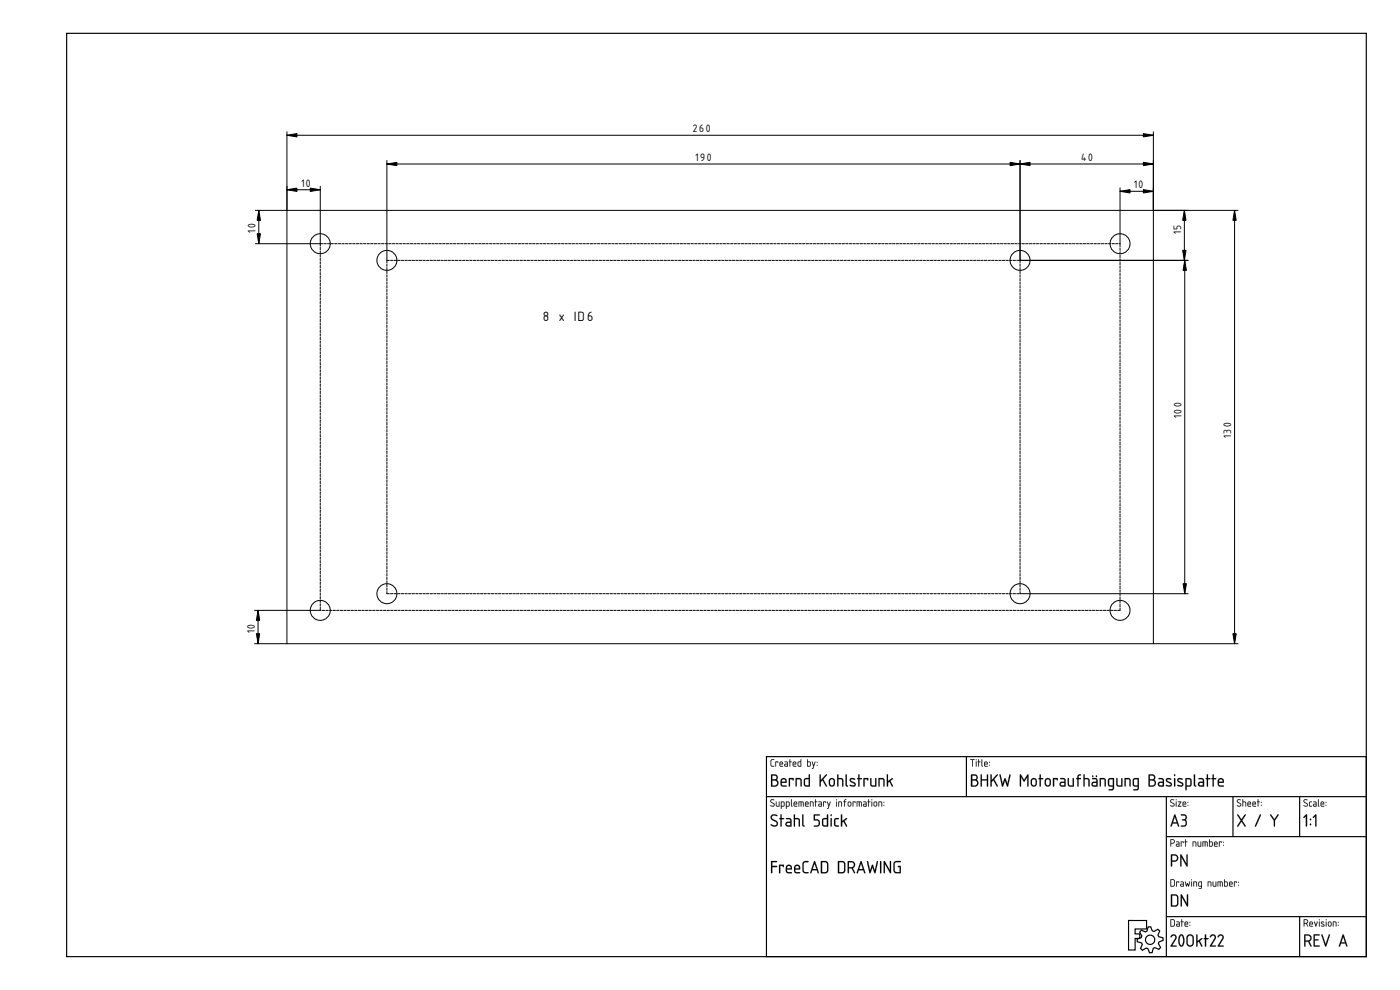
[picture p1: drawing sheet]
<svg xmlns="http://www.w3.org/2000/svg" width="420mm" height="297mm" viewBox="0 0 420 297" stroke-linecap="round" stroke-linejoin="round" font-family="sans-serif">
<defs><g id="words">
<text font-size="5" x="162.9" y="96.5">8 x ID6</text>
<g font-size="4">
<text x="208" y="39.6">260</text>
<text x="208.8" y="48.3">190</text>
<text x="324.5" y="48.2">40</text>
<text x="90.5" y="56">10</text>
<text x="340.3" y="56.5">10</text>
<text x="76.7" y="69.8" transform="rotate(-90 76.7 69.8)">10</text>
<text x="354.5" y="70.3" transform="rotate(-90 354.5 70.3)">15</text>
<text x="354.6" y="125.5" transform="rotate(-90 354.6 125.5)">100</text>
<text x="369.5" y="131.5" transform="rotate(-90 369.5 131.5)">130</text>
<text x="76.5" y="190" transform="rotate(-90 76.5 190)">10</text>
</g>
</g></defs>
<g fill="none" stroke="#000" stroke-width=".35">
<path d="M20 10h390v277h-390zM230 227h180v60h-180zM230 239h180M290 227v12M350 239v48M370 239v12M390 239v12M350 251h60M338.7 276.2h5.4v2.5h-3.4v1.5h1.4v1.4h-1.4v3.4h-2zM342.5 279.1l1.2 .5 .5-.2 .4-1.3h.7l.5 1.2 .5 .2 1.2-.7 .5 .5-.5 1.2 .2 .5 1.3 .4 .1 .7-1.3 .5-.1 .5 .6 1.2-.5 .6-1.2-.6-.5 .2-.3 1.3-.8 .1-.5-1.3-.5-.1-1.1 .6-.6-.5 .5-1.2-.2-.5-1.3-.3v-.8l1.2-.5 .2-.5-.7-1.1zM350 275h60M390 275v12"/>
<circle cx="345.2" cy="282" r="1.4"/>
</g>
<g fill="#000">
<path d="M231.4 228l.9-.2-.8 .4v1.3l.1 .3h.6l.1 .2h-.7l-.3-.3zM232.7 228.5l.9 .1-.1 .3-.1-.2h-.5l-.1 1.3zM234.2 228.8l-.1 .3h.7l-.2-.4zM234.1 228.6a.55 .55 0 0 1 .7 0 .55 .55 0 0 1 .1 .7h-.8l.1 .5 .8 .1-.7 .1a.91 .91 0 0 1-.2-1.4zM235.6 229.4l.1 .4h.5v-.5zM235.5 228.5h.7l.3 .4-.1 1.1h-.6a.44 .44 0 0 1-.4-.4 .44 .44 0 0 1 .4-.5h.4v-.3zM237 227.8l.2 .1v.6l.4 .1-.4 .1-.1 1.3-.1-1.3-.3-.1 .3-.1zM238.2 228.8l-.1 .3h.7l-.2-.4zM238.1 228.6a.55 .55 0 0 1 .7 0 .55 .55 0 0 1 .1 .7h-.8l.1 .5 .8 .1-.7 .1a.91 .91 0 0 1-.2-1.4zM239.7 228.7l-.1 .1a.63 .63 0 0 0 0 .7 .63 .63 0 0 0 .7 .3v-1.1zM239.5 228.6l.8-.1v-.6l.1-.1v2.2h-.8l-.2-.2zM242.4 228.7v1.1h.6l.1-1zM242.2 227.8l.2 .1v.6h.7l.2 .3v.8l-.3 .4-.8-.1zM243.7 228.5l.5 1.1 .3-1h.2l-.7 2.1-.4-.1 .5-.7zM245.1 229.5l.2 .2zM245.1 228.6l.2 .3z"/>
<path d="M231.4 227.9l.9-.1v.2l-.8 .1v1.4l.1 .2 .7 .1v.2h-.7l-.3-.3zM231.4 228l-.1 1.7 .3 .3h.7l-.7-.2-.2-.3 .1-1.3 .8-.4zM232.7 228.5l.9 .1-.1 .3-.1-.2h-.5l-.1 1.3zM232.7 228.5l.1 1.5 .1-1.3h.5l.1 .2 .1-.3zM234.2 228.8l-.1 .3h.7l-.2-.4zM234.2 228.8l.4-.1 .2 .5h-.7zM234.1 228.6a.56 .56 0 0 1 .7 0 .56 .56 0 0 1 .1 .8l-.8-.1 .1 .4 .8 .2-.7 .1a.92 .92 0 0 1-.2-1.4zM234.1 228.6l-.2 .4 .1 .9 1 .1-.8-.2-.1-.3v-.2h.9l-.1-.6-.4-.2zM235.6 229.4v.3l.6 .1v-.5zM235.6 229.4l.7-.1v.5h-.7zM235.5 228.5h.7l.2 .2v1.3h-.8l-.2-.2 .1-.5 .7-.2v-.3l-.7-.1zM235.5 228.5l.7 .2 .1 .5-.8 .1v.6l.9 .1v-1.2l-.2-.3zM237 227.8l.2 .1v.6l.4 .1-.4 .1-.1 1.3-.1-1.3-.3-.1 .3-.1zM237 227.8v.7l-.2 .1 .2 .1 .1 1.3 .1-1.3 .4-.1-.4-.1zM238.2 228.8l-.1 .3h.7l-.2-.4zM238.2 228.8l.4-.1 .2 .5h-.7zM238.1 228.6a.56 .56 0 0 1 .7 0 .56 .56 0 0 1 .1 .8l-.8-.1 .1 .4 .8 .2-.7 .1a.92 .92 0 0 1-.2-1.4zM238.1 228.6l-.2 .4 .1 .9 .9 .1-.7-.2-.1-.3v-.2h.8l-.1-.6-.4-.2zM239.7 228.7l-.1 1 .7 .1v-1.1zM239.7 228.7h.6v1.1l-.7-.1zM239.5 228.6l.8-.1-.1-.6 .2-.1v2.2l-.9-.1zM239.5 228.6v1.3l.9 .1v-2.2l-.1 .7zM242.4 228.7v1.1l.6-.1a.7 .7 0 0 0-.1-1zM242.4 228.7l.7 .1-.1 1h-.6zM242.2 227.8l.2 .1v.6h.7l.2 .2v1.1l-.3 .2-.8-.1zM242.2 227.8v2.1l.8 .1 .3-.4v-.8l-.2-.3h-.7zM243.7 228.5l.2 .1 .3 1 .3-1h.3l-.8 2.1-.4-.1 .3-.1 .2-.6zM243.7 228.5l.4 1.4-.2 .6-.2 .1 .3 .1 .7-2.1h-.2l-.3 1zM245.1 229.5h.2v.3l-.2-.1zM245.1 229.5l.1 .3zM245.1 228.6h.2v.3h-.2zM245.1 228.6l.2 .2z"/>
<path d="M231.4 232.4l1-.1a.93 .93 0 0 1 .9 .6 .93 .93 0 0 1-.2 1.1 1.11 1.11 0 0 1 .5 1.2 1.11 1.11 0 0 1-1 .8h-1.2zM231.8 234.2v1.5h.7a.74 .74 0 0 0 .8-.8 .74 .74 0 0 0-.8-.7zM231.8 232.7v1.1h.7a.56 .56 0 0 0 .6-.5 .56 .56 0 0 0-.6-.6zM234.7 234l-.1 .6h1.1a.58 .58 0 0 0-.2-.7 .58 .58 0 0 0-.8 .1zM234.6 233.7a.92 .92 0 0 1 1.2 0 .92 .92 0 0 1 .1 1.2h-1.3l.2 .7 1.3 .2-1.1 .2a.89 .89 0 0 1-.7-1.2v-.7zM236.8 233.5l1.2-.1 .2 .2-.2 .6-.2-.4h-.7v2l-.2 .2-.2-.2zM238.8 233.5a1.44 1.44 0 0 1 1.8 .5v1.8l-.2 .2-.2-.2v-1.8l-.3-.2h-.8v2l-.2 .2-.1-.2zM241.8 233.8l-.2 .5v1.2l1.1 .2v-1.9zM241.4 233.7l.4-.2 .9-.1v-.9l.3-.1v3.6h-1.2l-.5-.3-.1-1.6zM246 232.4l.3 .1v1.6l1.5-1.7h.4l-1.1 1.4 1.1 2-.1 .2-1.3-1.9-.5 .5v1.4h-.3zM249.3 233.9l-.2 1.2a.57 .57 0 0 0 .6 .6 .57 .57 0 0 0 .5-.7l-.2-1.1-.3-.1zM249.1 233.6a.92 .92 0 0 1 1.5 .7v.8a.91 .91 0 0 1-.9 .9 .91 .91 0 0 1-1-.9l.1-1zM251.3 232.4h.3v1l1 .1 .4 .3v2.2l-.3-.2v-1.8l-.4-.2h-.7v2l-.3 .2zM253.8 232.4l.3 .1v2.9l.4 .3a.37 .37 0 0 1-.5 .3 .37 .37 0 0 1-.2-.5zM255.2 233.6a.97 .97 0 0 1 1.4 .3l-.1 .1a.82 .82 0 0 0-1.2 .1l1.1 .7a.71 .71 0 0 1 .3 1 .71 .71 0 0 1-1 .2l-.7-.2 .2-.3a.65 .65 0 0 0 .7 .2 .65 .65 0 0 0 .5-.5l-1.2-.7-.2-.4zM257.6 232.4l.3 .1v1l.8 .1-.8 .2v2l-.1 .2-.2-.2v-2l-.4-.2 .4-.1zM259.2 233.5l1.2-.1 .2 .2-.2 .6-.2-.4h-.7v2l-.2 .2-.2-.2zM261.2 233.5l.3 .2v1.7l.4 .3h.7v-2.1l.2-.1 .2 .1v2.4h-1.1a.84 .84 0 0 1-.7-1.1zM263.7 233.5a1.44 1.44 0 0 1 1.7 .5l.1 1.8-.2 .2-.2-.2v-1.8l-.3-.2h-.8v2l-.2 .2-.2-.2zM266.2 232.4l.3 .1v1.9l1.5-.9-.1 .3-.7 .5 .7 1.7-.2-.1-.8-1.4-.4 .3v1.2h-.3z"/>
<path d="M231.5 232.3h.9a.94 .94 0 0 1 1 .6 .94 .94 0 0 1-.3 1.1 1.11 1.11 0 0 1 .5 1.2 1.11 1.11 0 0 1-1 .9l-1.2-.1zM231.5 232.4v3.6h1.1a1.11 1.11 0 0 0 .9-1.6l-.5-.4 .4-.7-.3-.8zM231.8 234.2v1.5l1.3-.2a.75 .75 0 0 0 .1-.8 .75 .75 0 0 0-.7-.5zM231.7 234.2h1.1l.3 .2a.75 .75 0 0 1 .1 .9 .75 .75 0 0 1-.7 .4h-.8zM231.8 232.7v1.1l1.1-.1v-.8zM231.7 232.7h.8a.58 .58 0 0 1 .6 .6 .58 .58 0 0 1-.6 .5h-.8zM234.7 234l-.1 .6h1.1a.55 .55 0 0 0-.2-.7 .55 .55 0 0 0-.7 .1zM234.7 234l.8-.1 .3 .7h-1.2zM234.6 233.6v.1a.93 .93 0 0 1 1.2 0 .93 .93 0 0 1 .1 1.2h-1.3l.2 .7h1.1l.2 .2-.2 .3h-.9a.92 .92 0 0 1-.8-1.3l.1-.7zM234.6 233.7l-.3 .6 .2 1.5 .5 .2h1v-.3l-1.2-.1-.2-.4v-.3l1.4-.1-.1-1.1-.7-.2zM236.8 233.5l1.2-.1 .2 .2-.2 .6-.2-.4h-.7v2l-.2 .2a3.6 3.6 0 0 1-.1-2.5zM236.8 233.5l.1 2.5 .2-.2v-2h.8l.1 .3 .2-.5zM238.8 233.5l1.3-.1 .5 .7v1.7l-.2 .2-.2-.2v-1.8l-1.1-.2v2l-.2 .2a3.7 3.7 0 0 1-.1-2.5zM238.8 233.5v2.4l.3-.1v-2h.8l.3 .2 .2 2 .2-.9a1.11 1.11 0 0 0-.7-1.6zM241.8 233.9l-.1 1.6 1 .2v-1.9zM241.8 233.8h.9v1.9a.94 .94 0 0 1-1.1-.5zM241.4 233.7l.4-.3h.9v-.9l.3-.1v3.6h-1.2l-.5-.3-.1-1.6zM241.4 233.7v1.9l.4 .4h1.2v-3.6l-.3 .1v1h-.9zM246 232.4l.3 .1v1.6l1.5-1.7h.4l-1.1 1.4 1.1 2-.1 .2-.3-.1-1-1.8-.5 .5v1.4h-.3zM246 232.4v3.5l.3-.1v-1.2l.5-.6 1.2 2 .1-.2-1.1-2 1.1-1.4h-.3l-1.5 1.7v-1.6zM249.3 233.9l-.2 1.2 .3 .5a.56 .56 0 0 0 .8-.6l-.2-1zM249.3 233.9l.4-.1 .5 .3 .1 .9-.3 .6a.57 .57 0 0 1-.6 0 .57 .57 0 0 1-.3-.5zM249.1 233.6a.92 .92 0 0 1 .9-.1 .92 .92 0 0 1 .6 .8v.8a.94 .94 0 0 1-.6 .9 .94 .94 0 0 1-1-.2l-.3-.7a1.38 1.38 0 0 1 .4-1.5zM249.1 233.7l-.3 .4v1a.92 .92 0 0 0 .5 .8 .92 .92 0 0 0 1-.1l.2-.7-.1-1.2-.5-.4zM251.3 232.4h.3v1h1l.4 .4 .1 2.2-.4-.2v-1.8l-1.1-.2v2l-.3 .2zM251.3 232.4v3.5l.3-.1v-2h.7l.4 .2 .1 1.8 .2 .1v-2.1l-.4-.3h-1v-1.1zM253.8 232.4l.4 .1v2.9l.3 .3a.39 .39 0 0 1-.5 .3 .39 .39 0 0 1-.3-.5zM253.8 232.4v3.1l.1 .4 .4 .1 .2-.2-.4-.4v-2.9zM255.1 233.6l.2-.1a.87 .87 0 0 1 1.3 .4l-.2 .1a.55 .55 0 0 0-.6-.2 .55 .55 0 0 0-.4 .4l1 .6a.68 .68 0 0 1 .4 .8 .68 .68 0 0 1-.9 .4l-.9-.3 .1-.2 1.1 .1 .2-.2-1.3-.9-.1-.4zM255.2 233.6l-.2 .5 .2 .4 1.3 .9-.2 .3-1.3-.2a1.35 1.35 0 0 0 1.5 .4 .61 .61 0 0 0 .3-.6 .61 .61 0 0 0-.4-.5l-1-.5a.53 .53 0 0 1 .3-.6 .53 .53 0 0 1 .6 .2h.3l-.1-.3-.9-.1zM257.6 232.4l.4 .1-.1 1 .6-.1 .2 .2-.8 .2 .1 2-.2 .3-.2-.3v-2l-.4-.2 .4-.1zM257.6 232.4v1.1l-.4 .1 .4 .2 .2 2.2 .1-2.2 .8-.2-.8-.1v-1zM259.2 233.5l1.2-.1 .2 .2-.2 .6-.2-.4h-.7v2l-.2 .2a3.6 3.6 0 0 1-.1-2.5zM259.2 233.5l.1 2.5 .2-.2v-2h.8l.1 .3 .2-.5zM261.2 233.5l.3 .2 .1 1.7 1 .3v-2.1l.4-.1v2.5h-1.3l-.5-.3zM261.2 233.5v.2a2.43 2.43 0 0 0 .3 2.2l1.4 .1 .1-2.4-.2-.1-.1 .1v2.1h-.8l-.4-.3v-1.7zM263.7 233.5l1.2-.1 .6 .7v1.7l-.2 .2-.2-.2v-1.8l-1.1-.2v2l-.2 .2a3.7 3.7 0 0 1-.1-2.5zM263.7 233.5v2.4l.3-.1v-2h.8l.3 .2 .2 2 .1-.9a1.11 1.11 0 0 0-.6-1.6zM266.2 232.4l.3 .1v1.9l1.2-.9h.3l-.1 .3-.7 .5 .8 1.7-.4-.1-.7-1.4-.4 .3v1.2h-.3zM266.2 232.4v3.6l.3-.2v-1l.4-.3 .8 1.4 .2 .1-.7-1.7 .7-.5v-.3h-.2l-1.2 .9v-1.9z"/>
<path d="M291.2 227.8l1.3 .1-.6 .1-.1 2-.1-2h-.5zM291.2 227.8l.5 .2 .1 2 .1-2 .6-.1zM292.9 228.5l.2 .1-.1 1.4zM292.9 228.5l.1 1.5 .1-1.4zM292.8 228a.2 .2 0 0 1 .4 0 .2 .2 0 0 1-.4 0zM292.9 227.8l.1 .3zM293.6 227.8l.2 .1v.6l.5 .1-.5 .1-.1 1.3-.1-1.3-.2-.1 .2-.1zM293.6 227.8v.7l-.2 .1 .2 .1 .1 1.3 .1-1.3 .5-.1-.5-.1zM294.6 227.8l.2 .1 .1 2.1-.4-.3zM294.6 227.8v1.9l.3 .3zM295.6 228.8v.3h.6l-.2-.4zM295.6 228.8l.4-.1 .2 .5h-.7zM295.5 228.6a.56 .56 0 0 1 .8 0 .56 .56 0 0 1 0 .8l-.8-.1 .1 .4 .9 .2-.7 .1a.92 .92 0 0 1-.3-1.4zM295.5 228.6l-.2 .4 .2 .9 .9 .1-.8-.2-.1-.3v-.2h.9l-.1-.6-.4-.2zM296.9 229.5h.2v.3l-.2-.1zM296.9 229.5l.1 .3zM296.9 228.6h.2v.3h-.2zM296.9 228.6l.1 .2z"/>
<path d="M291.2 227.8l1.3 .1-.6 .1-.1 2-.1-2h-.5zM292.9 228.5l.2 .1-.1 1.4zM292.9 228a.14 .14 0 0 1 .2 0 .14 .14 0 0 1-.2 0zM293.6 227.8l.2 .1v.6l.5 .1-.5 .1-.1 1.3-.1-1.3-.2-.1 .2-.1zM294.6 227.8l.2 .1 .1 2.1-.3-.3zM295.6 228.8v.3h.6l-.2-.4zM295.5 228.6a.55 .55 0 0 1 .8 0 .55 .55 0 0 1 0 .7h-.8l.2 .5 .7 .1-.6 .1a.91 .91 0 0 1-.3-1.4zM296.9 229.5l.1 .2zM296.9 228.6l.1 .3z"/>
<path d="M291.5 232.4l.9-.1a.93 .93 0 0 1 .9 .6 .93 .93 0 0 1-.2 1.1 1.11 1.11 0 0 1 .5 1.2 1.11 1.11 0 0 1-1 .8h-1.2zM291.8 234.2v1.5h.7a.74 .74 0 0 0 .8-.8 .74 .74 0 0 0-.8-.7zM291.8 232.7v1.1h.7a.56 .56 0 0 0 .6-.5 .56 .56 0 0 0-.6-.6zM294.4 232.4l.3 .1v1.3h1.5v-1.3l.3-.1v3.6l-.3-.2v-1.6h-1.5v1.6l-.3 .2zM297.3 232.4l.3 .1v1.6l1.5-1.7h.4l-1.1 1.4 1.1 2-.2 .2-1.2-1.9-.5 .5v1.4h-.3zM300 232.4l.3 .1 .6 2.7 .7-1.8 .7 1.8 .6-2.7 .3-.1-.7 3.6-.3-.1-.6-1.7-.5 1.7-.3 .1zM306.1 232.4h.3l.9 1.6 1-1.6h.3v3.6l-.3-.2v-2.6l-1 1.4-.9-1.4v2.6l-.3 .2zM309.9 233.9l-.2 1.2a.57 .57 0 0 0 .6 .6 .57 .57 0 0 0 .5-.7l-.2-1.1-.3-.1zM309.7 233.6a.92 .92 0 0 1 1.5 .7v.8a.91 .91 0 0 1-.9 .9 .91 .91 0 0 1-1-.9l.1-1zM312 232.4l.4 .1v1l.7 .1-.7 .2v2l-.2 .2-.2-.2v-2l-.4-.2 .4-.1zM314.1 233.9l-.2 1.2a.57 .57 0 0 0 .6 .6 .57 .57 0 0 0 .5-.7l-.2-1.1-.3-.1zM313.9 233.6a.92 .92 0 0 1 1.5 .7v.8a.91 .91 0 0 1-1 .9 .91 .91 0 0 1-.9-.9l.1-1zM316.1 233.5l1.2-.1 .2 .2-.2 .6-.2-.4h-.7v2l-.2 .2-.2-.2zM318.4 235v.4l.2 .2 .8 .1v-.8zM318.2 233.5h1.1l.5 .5v1.9l-1.1 .1a.74 .74 0 0 1-.7-.7 .74 .74 0 0 1 .7-.8h.7v-.5l-1.2-.3zM320.5 233.5l.3 .2v1.7l.4 .3h.7v-2.1l.2-.1 .2 .1-.1 2.4h-1.1a.84 .84 0 0 1-.7-1.1zM323.5 232.6l.6-.3 .3 .2a.84 .84 0 0 0-.7 .9l.7 .2-.7 .2v2l-.2 .2-.2-.2v-2l-.3-.2 .3-.2zM325.2 232.4h.3v1l1 .1 .4 .3 .1 2.2-.4-.2v-1.8l-.4-.2h-.7v2l-.3 .2zM328.9 232.7h.3v.4h-.3zM327.8 232.7h.3v.4h-.3zM328 235l-.1 .4 .3 .2 .8 .1v-.8zM327.8 233.5h1.1l.5 .5v1.9l-1.1 .1a.74 .74 0 0 1-.7-.7 .74 .74 0 0 1 .7-.8h.7v-.5l-1.2-.3zM330.1 233.5a1.44 1.44 0 0 1 1.8 .5v1.8l-.2 .2-.2-.2v-1.8l-.3-.2h-.8v2l-.2 .2-.2-.2zM333 233.9l-.1 1.5 .2 .2 .9 .1v-1.9zM332.7 233.7l.5-.3 1.1 .1v3a1 1 0 0 1-1.6 .5l1.1-.3 .2-.7a1.06 1.06 0 0 1-1.3-.1 1.06 1.06 0 0 1-.2-1.3zM335.1 233.5l.3 .2v1.7l.3 .3h.8v-2.1l.2-.1 .2 .1-.1 2.4h-1.1a.84 .84 0 0 1-.7-1.1zM337.5 233.5a1.44 1.44 0 0 1 1.8 .5v1.8l-.1 .2-.2-.2-.1-1.8-.3-.2h-.8v2l-.1 .2-.2-.2zM340.4 233.9l-.1 1.5 .2 .2 .9 .1v-1.9zM340.2 233.7l.5-.3 1 .1 .1 3a1 1 0 0 1-1.7 .5l1.1-.3 .2-.7a1.06 1.06 0 0 1-1.2-.1 1.06 1.06 0 0 1-.2-1.3zM344.7 232.4l1-.1a.93 .93 0 0 1 .9 .6 .93 .93 0 0 1-.2 1.1 1.11 1.11 0 0 1 .5 1.2 1.11 1.11 0 0 1-1 .8h-1.2zM345.1 234.2v1.5h.7a.74 .74 0 0 0 .8-.8 .74 .74 0 0 0-.8-.7zM345.1 232.7v1.1h.7a.56 .56 0 0 0 .6-.5 .56 .56 0 0 0-.6-.6zM347.9 235v.4l.2 .2 .9 .1v-.8zM347.7 233.5h1.1l.5 .5v1.9l-1.1 .1a.74 .74 0 0 1-.7-.7 .74 .74 0 0 1 .7-.8h.8l-.1-.5-1.2-.3zM350.1 233.6a.97 .97 0 0 1 1.4 .3l-.1 .1a.82 .82 0 0 0-1.2 .1l1.1 .7a.71 .71 0 0 1 .3 1 .71 .71 0 0 1-1 .2l-.7-.2 .2-.3a.65 .65 0 0 0 .7 .2 .65 .65 0 0 0 .5-.5l-1.2-.7-.2-.4zM352.4 233.5l.3 .1v2.2l-.2 .2-.2-.2zM352.3 232.6a.25 .25 0 0 1 .5 0 .25 .25 0 0 1-.5 0zM353.5 233.6a.97 .97 0 0 1 1.4 .3l-.1 .1a.82 .82 0 0 0-1.1 .1l1 .7a.71 .71 0 0 1 .3 1 .71 .71 0 0 1-1 .2l-.7-.2 .3-.3a.65 .65 0 0 0 .6 .2 .65 .65 0 0 0 .5-.5l-1.2-.7-.2-.4zM356.1 233.8v1.9l.9-.1 .2-.3v-1.3l-.2-.2zM355.8 233.5a1.38 1.38 0 0 1 1.8 .5v.3a1.27 1.27 0 0 1-.7 1.7h-.8v1.1h-.3zM358.3 232.4l.4 .1v2.9l.3 .3a.37 .37 0 0 1-.5 .3 .37 .37 0 0 1-.2-.5zM360 235l-.1 .4 .2 .2 .9 .1v-.8zM359.7 233.5h1.1l.5 .5v1.9l-1.1 .1a.74 .74 0 0 1-.7-.7 .74 .74 0 0 1 .7-.8h.8v-.5l-1.3-.3zM362.2 232.4l.3 .1v1l.8 .1-.8 .2v2l-.1 .2-.2-.2v-2l-.4-.2 .4-.1zM364 232.4l.3 .1v1l.7 .1-.7 .2v2l-.2 .2-.2-.2v-2l-.3-.2 .3-.1zM365.9 234l-.1 .6h1.1a.58 .58 0 0 0-.2-.7 .58 .58 0 0 0-.8 .1zM365.8 233.7a.92 .92 0 0 1 1.2 0 .92 .92 0 0 1 .1 1.2h-1.3l.2 .7 1.3 .2-1.1 .2a.89 .89 0 0 1-.7-1.2v-.7z"/>
<path d="M291.5 232.3h.9a.94 .94 0 0 1 1 .6 .94 .94 0 0 1-.3 1.1 1.11 1.11 0 0 1 .5 1.2 1.11 1.11 0 0 1-1 .9l-1.2-.1zM291.5 232.4v3.6h1.1a1.11 1.11 0 0 0 .9-1.6l-.5-.4 .4-.7-.3-.8zM291.8 234.2v1.5l1.3-.2a.75 .75 0 0 0 .1-.8 .75 .75 0 0 0-.7-.5zM291.7 234.2h1.1l.3 .2a.75 .75 0 0 1 .1 .9 .75 .75 0 0 1-.7 .4h-.8zM291.8 232.7v1.1l1.1-.1v-.8zM291.7 232.7h.8a.58 .58 0 0 1 .6 .6 .58 .58 0 0 1-.6 .5h-.8zM294.3 232.4l.4 .1v1.3h1.5v-1.3l.3-.1v3.6l-.3-.2v-1.6h-1.5v1.6l-.4 .2zM294.4 232.4v3.6l.2-.2v-1.7h1.6v1.7l.3 .2v-3.6l-.3 .1v1.3h-1.6v-1.3zM297.3 232.4l.3 .1v1.6l1.5-1.7h.4l-1.1 1.4 1.1 2-.1 .2-.3-.1-1-1.8-.5 .5v1.4h-.3zM297.3 232.4v3.5l.3-.1v-1.2l.5-.6 1.2 2 .1-.2-1.1-2 1.1-1.4h-.3l-1.5 1.7v-1.6zM300 232.4l.3 .1 .6 2.7 .7-1.8 .7 1.8 .6-2.7 .4-.1-.8 3.6-.3-.1-.6-1.7-.5 1.7-.4 .1zM300 232.4l.7 3.5h.4l.5-1.8 .6 1.8 .3 .1 .7-3.6-.3 .1-.6 2.8-.7-1.8-.7 1.8-.6-2.8zM306.1 232.4h.3l.9 1.6 1-1.6h.3v3.6l-.3-.2v-2.6l-1 1.4-.9-1.4v2.6l-.3 .2zM306.1 232.4v3.6l.3-.2v-2.7l.9 1.4 1-1.4v2.7l.3 .1v-3.5h-.3l-1 1.7-.9-1.7zM309.9 233.9l-.2 1.2 .3 .5a.56 .56 0 0 0 .8-.6l-.2-1zM309.9 233.9l.4-.1 .5 .3 .1 .9-.3 .6a.57 .57 0 0 1-.6 0 .57 .57 0 0 1-.3-.5zM309.7 233.6a.92 .92 0 0 1 .9-.1 .92 .92 0 0 1 .6 .8v.8a.94 .94 0 0 1-.6 .9 .94 .94 0 0 1-1-.2l-.2-.5-.1-1zM309.7 233.7l-.3 .4v1a.92 .92 0 0 0 .5 .8 .92 .92 0 0 0 1-.1l.2-.7-.1-1.2-.5-.4zM312 232.4l.4 .1v1l.5-.1 .2 .2-.7 .2v2l-.2 .3-.2-.3v-2l-.4-.2 .4-.1zM312.1 232.4l-.1 1.1-.3 .1 .3 .2 .2 2.2 .1-2.2 .8-.2-.8-.1v-1zM314.1 233.9l-.2 1.2 .3 .5a.56 .56 0 0 0 .8-.6l-.2-1zM314.1 233.9l.4-.1 .5 .3 .1 .9-.3 .6a.57 .57 0 0 1-.6 0 .57 .57 0 0 1-.3-.5zM313.9 233.6a.92 .92 0 0 1 .9-.1 .92 .92 0 0 1 .6 .8v.8a.94 .94 0 0 1-.6 .9 .94 .94 0 0 1-1-.2l-.3-.7a1.38 1.38 0 0 1 .4-1.5zM313.9 233.7l-.3 .4v1a.92 .92 0 0 0 .5 .8 .92 .92 0 0 0 1-.1l.2-.7-.1-1.2-.5-.4zM316 233.5l1.3-.1 .2 .2-.2 .6-.2-.4h-.7v2l-.2 .2a3.6 3.6 0 0 1-.2-2.5zM316.1 233.5l.1 2.5 .2-.2-.1-2h.8l.2 .3 .2-.5zM318.4 235v.6l1 .1v-.8zM318.4 235l1.1-.1v.8l-1.1-.1zM318.2 233.5l1.1-.1 .4 .4v2.2h-1.2l-.5-.3v-.6l.3-.5 1.1-.1-.1-.6-1.1-.1zM318.2 233.5v.2l1.2 .3 .1 .6h-.8a.72 .72 0 0 0-.7 .7 .72 .72 0 0 0 .7 .7h1.1v-1.8l-.5-.7zM320.5 233.5l.3 .2v1.7l1.1 .3v-2.1l.4-.1v2.5h-1.4l-.4-.3zM320.5 233.5l.1 2.1 .4 .4h1.2v-2.5l-.2 .1v2.1h-.8l-.4-.3v-1.7zM323.5 232.5l.9-.2v.4l-.6 .1-.1 .6 .8 .2-.8 .2v2l-.2 .2-.2-.2v-2l-.4-.2 .4-.2zM323.5 232.6l-.1 .9-.4 .1 .4 .2 .1 2.2 .2-.2v-2l.7-.2-.7-.2a.82 .82 0 0 1 .7-.9l-.3-.2zM325.2 232.4h.3v1h1l.4 .4 .1 2.2-.4-.2v-1.8l-1.1-.2v2l-.3 .2zM325.2 232.4v3.5l.3-.1v-2h.7l.4 .2 .1 1.8 .2 .1v-2.1l-.4-.3h-1v-1zM328.8 232.9a.3 .3 0 0 1 .6 0 .3 .3 0 0 1-.6 0zM328.9 232.7v.4h.3v-.4zM327.7 232.9a.3 .3 0 0 1 .6 0 .3 .3 0 0 1-.6 0zM327.8 232.7v.4h.3v-.4zM328 235v.6l1 .1v-.8zM328 235l1.1-.1v.8l-1.1-.1zM327.8 233.5l1.1-.1 .4 .4v2.2h-1.2l-.5-.3v-.6l.3-.5 1.1-.1-.1-.6-1.1-.1zM327.8 233.5v.2l1.2 .3 .1 .6h-.8a.72 .72 0 0 0-.7 .7 .72 .72 0 0 0 .7 .7h1l.1-1.8-.5-.7zM330.1 233.5l1.3-.1 .4 .4v2.2l-.3-.2-.1-1.9-1-.1v2l-.3 .2zM330.1 233.5v2.4l.3-.1v-2h.8l.3 .2 .2 2 .1-.9a1.11 1.11 0 0 0-.6-1.6zM333 233.9l-.1 1.5 .2 .2 .9 .1v-1.9zM333 233.9l1-.1v1.9l-1.1-.1zM332.7 233.6l.7-.2a.69 .69 0 0 1 .8 .1 .69 .69 0 0 1 .2 .9v2.1a1.02 1.02 0 0 1-1.7 .5l.2-.2 .9-.1 .2-.6a1.04 1.04 0 0 1-1.5-.8zM332.7 233.7l-.2 1.6 .2 .5 1.3 .2a.73 .73 0 0 1-.3 .8 .73 .73 0 0 1-.8 0l-.2 .3h.9l.6-.3 .1-2.8a.56 .56 0 0 0-.3-.6 .56 .56 0 0 0-.6 .1zM335 233.5l.4 .2v1.7l1.1 .3v-2.1l.3-.1v2.5h-1.3l-.4-.3zM335.1 233.5l-.1 .2a2.43 2.43 0 0 0 .4 2.2l1.4 .1 .1-2.4-.2-.1-.2 .1v2.1h-.8l-.3-.3v-1.8zM337.5 233.5l1.3-.1 .5 .7v1.7l-.1 .2-.3-.2v-1.8l-1.1-.2 .1 2-.2 .2a3.7 3.7 0 0 1-.2-2.5zM337.5 233.5v2.4l.3-.1v-2h.8l.4 .2v1.8l.2 .2 .1-.9a1.11 1.11 0 0 0-.7-1.6zM340.4 233.9v1.5l.1 .2 .9 .1v-1.9zM340.4 233.9l1.1-.1v1.9l-1.1-.1zM340.1 233.6a1.54 1.54 0 0 1 1.7 .1v2.8a1.02 1.02 0 0 1-1.7 .5l.3-.2a.72 .72 0 0 0 1-.8v.1a1.09 1.09 0 0 1-1.2-.2 1.09 1.09 0 0 1-.3-1.3zM340.2 233.7l-.2 .5 .1 1.6 1.3 .2a.79 .79 0 0 1-1 .8l-.2 .3h1.1l.4-.3 .1-3.2-1.1-.1zM344.8 232.3h.9a.94 .94 0 0 1 1 .6 .94 .94 0 0 1-.3 1.1 1.11 1.11 0 0 1 .5 1.2 1.11 1.11 0 0 1-1 .9l-1.2-.1zM344.8 232.4l-.1 3.6h1.2a1.11 1.11 0 0 0 .9-1.6l-.5-.4 .4-.7-.3-.8zM345.1 234.2v1.5l1.3-.2a.75 .75 0 0 0 .1-.8 .75 .75 0 0 0-.7-.5zM345 234.2h1.1l.3 .2a.75 .75 0 0 1 .1 .9 .75 .75 0 0 1-.7 .4h-.8zM345.1 232.7v1.1l1.1-.1v-.8zM345 232.7h.8a.58 .58 0 0 1 .6 .6 .58 .58 0 0 1-.6 .5h-.8zM348 235v.6l1 .1v-.8zM347.9 235l1.1-.1v.8l-1.1-.1zM347.7 233.5l1.1-.1 .5 .4-.1 2.2h-1.2l-.4-.3-.1-.6 .3-.5 1.2-.1-.2-.6-1.1-.1zM347.7 233.5v.2l1.3 .3v.6h-.8a.72 .72 0 0 0-.7 .7 .72 .72 0 0 0 .7 .7h1.1v-1.8l-.5-.7zM350 233.6l.2-.1a.87 .87 0 0 1 1.3 .4l-.2 .1a.55 .55 0 0 0-.6-.2 .55 .55 0 0 0-.4 .4l1 .6a.68 .68 0 0 1 .4 .8 .68 .68 0 0 1-.9 .4l-.9-.3 .1-.2 1.1 .1 .2-.2-1.3-.9-.1-.4zM350.1 233.6l-.2 .5 .2 .4 1.3 .9-.2 .3-1.3-.2a1.35 1.35 0 0 0 1.5 .4 .61 .61 0 0 0 .3-.6 .61 .61 0 0 0-.4-.5l-1-.5a.53 .53 0 0 1 .3-.6 .53 .53 0 0 1 .6 .2h.3l-.1-.3-.9-.1zM352.4 233.5l.3 .1v2.2l-.2 .2-.2-.2zM352.4 233.5l.1 2.5 .2-.2v-2.2zM352.4 232.4h.3v.4h-.3zM352.4 232.4v.4h.2v-.4zM353.5 233.6l.1-.1a.87 .87 0 0 1 1.3 .4l-.2 .1a.55 .55 0 0 0-.6-.2 .55 .55 0 0 0-.4 .4l1 .6a.68 .68 0 0 1 .4 .8 .68 .68 0 0 1-.8 .4l-1-.3 .2-.2 1.1 .1 .2-.2-1.3-.9-.2-.4zM353.5 233.6l-.2 .5 .2 .4 1.3 .9-.2 .3-1.2-.2a1.35 1.35 0 0 0 1.5 .4h-.1a.61 .61 0 0 0 .3-.6 .61 .61 0 0 0-.4-.5l-1-.5a.53 .53 0 0 1 .4-.6 .53 .53 0 0 1 .5 .2h.3l-.1-.3-.8-.1zM356.1 233.8v1.9l.9-.1 .2-.3-.1-1.4zM356.1 233.8h.9l.2 .2 .1 1.3-.2 .4h-1zM355.8 233.5h1.3l.5 .7v1.4l-.5 .4h-1v.9l-.2 .3-.2-.3zM355.8 233.5v3.4l.1 .2 .2-.2v-.9h1l.4-.4 .1-1.4a1.01 1.01 0 0 0-1.5-.7zM358.3 232.4l.4 .1v2.9l.3 .3a.39 .39 0 0 1-.5 .3 .39 .39 0 0 1-.2-.5zM358.4 232.4l-.1 3.1 .1 .4 .4 .1 .2-.2-.4-.4 .1-2.9zM360 235l-.1 .4 .2 .2 .9 .1v-.8zM360 235l1-.1v.8l-1-.1zM359.7 233.5l1.1-.1 .6 .6v1.9l-1.2 .2a.75 .75 0 0 1-.7-.5 .75 .75 0 0 1 .2-.8l.3-.3h1l-.1-.6-1.2-.1zM359.8 233.5v.2l1.2 .3v.6h-.8a.73 .73 0 0 0-.6 .4 .73 .73 0 0 0 .1 .8l1.4 .2 .2-.2-.1-2-.4-.3zM362.2 232.4l.4 .1-.1 1 .6-.1 .2 .2-.8 .2 .1 2-.2 .3-.2-.3v-2l-.4-.2 .4-.1zM362.2 232.4v1.1l-.4 .1 .4 .2 .2 2.2 .1-2.2 .8-.2-.8-.1v-1zM363.9 232.4l.4 .1v1l.5-.1 .2 .2-.7 .2v2l-.2 .3-.2-.3v-2l-.4-.2 .4-.1zM364 232.4l-.1 1.1-.3 .1 .3 .2 .2 2.2 .2-.2-.1-2 .8-.2-.7-.1v-1zM365.9 234l-.1 .6h1.1a.55 .55 0 0 0-.2-.7 .55 .55 0 0 0-.7 .1zM365.9 234l.8-.1 .3 .7h-1.2zM365.8 233.6a.94 .94 0 0 1 1.2 .1 .94 .94 0 0 1 .1 1.2h-1.3v.3l.2 .4 1.3 .1v.3l-1.1 .1-.5-.3-.3-1.5zM365.8 233.7l-.3 .6 .2 1.5 .5 .2h1v-.3l-1.2-.1-.2-.4v-.3l1.4-.1-.1-1.1-.7-.2z"/>
<path d="M231.3 240l.8-.2 .3 .2-.1 .1a.48 .48 0 0 0-.6-.1 .48 .48 0 0 0-.2 .5l1 .8-.2 .6a.59 .59 0 0 1-.6 .2 .59 .59 0 0 1-.4-.5l.7 .2 .3-.3-1.1-.9zM231.3 240l-.1 .6 .9 .5a.35 .35 0 0 1 .2 .4 .35 .35 0 0 1-.4 .3l-.6-.2v.2a.64 .64 0 0 0 1 .2 .64 .64 0 0 0-.2-1l-.7-.4v-.3l.3-.3 .6 .1a.65 .65 0 0 0-1-.1zM232.9 240.5l.2 .1v1.1l.6 .1v-1.2l.2-.1v1.5l-1-.1zM232.9 240.5l.1 1.4 .9 .1v-1.5l-.2 .1v1.2h-.4l-.3-.1zM234.6 240.7v1.1h.5l.1-1zM234.5 240.7l.7 .1-.1 1h-.6zM234.4 240.5h.8l.3 .4-.1 1-.8 .1-.2 .7zM234.4 240.5v2.1l.1-.6h.5a.81 .81 0 0 0 .5-1 .81 .81 0 0 0-1-.5zM236.1 240.7v1.1h.5l.1-1zM236.1 240.7l.7 .1-.2 1h-.5zM235.9 240.5h.8l.3 .4-.1 1-.8 .1-.1 .7zM235.9 240.5v2.1l.2-.6h.5a.81 .81 0 0 0 .4-1 .81 .81 0 0 0-1-.5zM237.4 239.8l.2 .1 .1 2.1-.3-.3zM237.4 239.9v1.8l.3 .3-.1-2.1zM238.5 240.8l-.1 .3h.7l-.2-.4zM238.4 240.8l.5-.1 .2 .5h-.7zM238.3 240.6h.1a.56 .56 0 0 1 .7 0 .56 .56 0 0 1 .1 .8l-.8-.1v.4l.9 .2-.7 .1a.92 .92 0 0 1-.3-1.4zM238.4 240.6l-.2 .4 .1 .9 .9 .1-.7-.2-.1-.3v-.2h.8l-.1-.6-.4-.2zM239.7 240.5l1.4 .1 .1 1.4-.2-.1-.1-1.1-.4-.1-.1 1.3-.1-1.3h-.4v1.2l-.2 .1zM239.7 240.5v1.5l.1-1.3h.5l.1 1.3 .1-1.3h.4l.1 1.3 .2-.1a.91 .91 0 0 0-.8-1.4zM241.9 240.8l-.1 .3h.7l-.2-.4zM241.9 240.8l.4-.1 .2 .5h-.7zM241.8 240.6a.56 .56 0 0 1 .7 0 .56 .56 0 0 1 .1 .8l-.8-.1 .1 .4 .8 .2-.7 .1a.92 .92 0 0 1-.2-1.4zM241.8 240.6l-.2 .4 .1 .9 .9 .1-.7-.2-.1-.3v-.2h.8l-.1-.6-.4-.2zM243.1 240.5l1 .1v1.4l-.2-.1v-1.1l-.6-.1v1.2l-.2 .1zM243.1 240.5v1.5l.2-1.3 .6 .1 .2 1.2v-.7a.68 .68 0 0 0-.1-.7 .68 .68 0 0 0-.8-.1zM244.7 239.8l.2 .1v.6l.4 .1-.4 .1-.1 1.3-.1-1.3-.3-.1 .3-.1zM244.7 239.8v.7l-.2 .1 .2 .1 .1 1.3 .1-1.3 .4-.1-.4-.1zM245.8 241.4v.3l.6 .1v-.4zM245.8 241.4l.6-.1v.5h-.6zM245.7 240.5h.7l.2 .3v1.2h-.8l-.2-.2 .1-.5 .7-.2v-.3l-.7-.1zM245.7 240.5l.7 .2v.5l-.7 .1v.6l.9 .1v-1.2l-.2-.3zM247 240.5l.9 .1-.1 .3-.1-.2h-.5l-.1 1.3zM247.1 240.5v1.5l.1-1.3h.5l.1 .2 .1-.3zM248.2 240.5l.2 .1 .3 1 .4-1h.2l-.8 2.1-.3-.1 .3-.1 .1-.6zM248.2 240.5l.4 1.4-.4 .7 .3 .1 .8-2.1h-.2l-.4 1zM251 240.5l.2 .1-.1 1.4zM251 240.5l.1 1.5 .1-1.4zM251 240a.15 .15 0 0 1 .3 0 .15 .15 0 0 1-.3 0zM251 239.8l.1 .3zM251.6 240.5l1 .1 .1 1.4-.2-.1-.1-1.1-.6-.1v1.2l-.2 .1zM251.6 240.5v1.5l.2-1.3 .7 .1 .1 1.2 .1-.7a.68 .68 0 0 0-.2-.7 .68 .68 0 0 0-.8-.1zM253.4 239.9l.6-.1-.5 .7 .5 .1-.5 .1-.1 1.3-.1-1.3-.2-.1 .2-.1zM253.5 239.9l-.2 .6-.2 .1 .2 .1 .1 1.3 .1-1.3 .5-.1-.5-.1 .1-.3 .3-.4zM254.7 240.8v.8l.3 .2 .2-.2v-.7zM254.7 240.8l.6 .1v.7l-.2 .2-.5-.2zM254.6 240.6l.5-.1 .4 .3v.8l-.3 .4h-.5l-.3-.4zM254.3 241.2a.68 .68 0 0 0 1.3 0 .68 .68 0 0 0-1.3 0zM255.9 240.5l.9 .1-.1 .3-.2-.2h-.4l-.1 1.3zM255.9 240.5l.1 1.5 .1-1.3h.5l.1 .2 .1-.3zM257.1 240.5l1.4 .1 .1 1.4-.2-.1v-1.1l-.4-.1-.1 1.3-.1-1.3h-.5v1.2l-.2 .1zM257.1 240.5v1.5l.2-.1v-1.2h.5l.1 1.3 .1-1.3h.4l.1 1.3 .1-.1a.93 .93 0 0 0 0-1 .93 .93 0 0 0-1-.4zM259.3 241.4v.3l.6 .1v-.4zM259.2 241.4l.7-.1v.5h-.6zM259.1 240.5h.7l.3 .3-.1 1.2h-.8l-.2-.2 .1-.5 .8-.2-.1-.3-.7-.1zM259.1 240.5l.7 .2 .1 .5-.8 .1v.6l1 .1-.1-1.2-.2-.3zM260.6 239.8l.2 .1v.6l.5 .1-.5 .1-.1 1.3-.1-1.3-.2-.1 .2-.1zM260.6 239.8v.7l-.2 .1 .2 .1 .1 1.3 .1-1.3 .4-.1-.4-.1v-.6zM261.6 240.5l.2 .1-.2 1.4zM261.6 240.5v1.5l.1-1.4zM261.5 240a.15 .15 0 0 1 .3 0 .15 .15 0 0 1-.3 0zM261.6 239.8v.3zM262.5 240.8l-.1 .8 .4 .2 .2-.2v-.7zM262.5 240.8l.5 .1v.7l-.2 .2-.4-.2zM262.4 240.6l.5-.1 .3 .3 .1 .8-.4 .4h-.4l-.3-.4zM262 241.2a.7 .7 0 0 0 1.4 0 .7 .7 0 0 0-1.4 0zM263.7 240.5l.9 .1 .1 1.4-.2-.1v-1.1l-.7-.1 .1 1.2-.2 .1zM263.7 240.5v1.5l.1-1.3 .7 .1 .1 1.2 .1-1.1a.66 .66 0 0 0-.9-.4zM265.2 241.5h.2v.3h-.2zM265.2 241.5l.1 .2zM265.2 240.6h.2v.3h-.2zM265.2 240.6l.1 .3 .1-.2z"/>
<path d="M231.3 240a.53 .53 0 0 1 .6-.3 .53 .53 0 0 1 .4 .4 .49 .49 0 0 0-.6-.1 .49 .49 0 0 0-.3 .5l.7 .5a.59 .59 0 0 1 .1 .9 .59 .59 0 0 1-.9-.3 .44 .44 0 0 0 .7 .2 .44 .44 0 0 0 .1-.7l-.9-.5zM232.9 240.5l.1 .1 .1 1.1 .2 .1h.4v-1.2l.2-.1v1.5l-1-.1zM234.6 240.7v1.1h.5l.1-1zM234.4 240.5a.8 .8 0 0 1 1.1 .6 .8 .8 0 0 1-.9 .9l-.2 .7zM236.1 240.7v1.1h.5l.1-1zM235.9 240.5a.8 .8 0 0 1 1.1 .6 .8 .8 0 0 1-.9 .9l-.1 .7zM237.4 239.8l.2 .1 .1 2.1-.3-.3zM238.5 240.8l-.1 .3h.7l-.2-.4zM238.4 240.6a.55 .55 0 0 1 .7 0 .55 .55 0 0 1 .1 .7h-.8l.1 .5 .8 .1-.7 .1a.91 .91 0 0 1-.2-1.4zM239.7 240.5h1a1.06 1.06 0 0 1 .4 1.5l-.1-1.2-.3-.1h-.2l-.1 1.3-.1-1.3h-.4v1.2l-.2 .1zM241.9 240.8l-.1 .3h.7l-.2-.4zM241.8 240.6a.55 .55 0 0 1 .7 0 .55 .55 0 0 1 .1 .7h-.8l.1 .5 .8 .1-.7 .1a.91 .91 0 0 1-.2-1.4zM243.1 240.5a.71 .71 0 0 1 .8 0 .71 .71 0 0 1 .3 .8l-.1 .7-.2-1.2-.6-.1v1.2l-.2 .1zM244.7 239.8l.2 .1v.6l.4 .1-.4 .1-.1 1.3-.1-1.3-.3-.1 .3-.1zM245.8 241.4l.1 .4h.5v-.4zM245.7 240.5h.7l.2 .4v1.1h-.6a.44 .44 0 0 1-.5-.4 .44 .44 0 0 1 .5-.5h.4v-.3zM247.1 240.5l.8 .1-.1 .3-.1-.2h-.5l-.1 1.3zM248.2 240.5l.5 1.1 .4-1h.2l-.8 2.1-.3-.1 .4-.7zM251 240.5l.2 .1-.1 1.4zM251 240a.15 .15 0 0 1 .3 0 .15 .15 0 0 1-.3 0zM251.6 240.5a.71 .71 0 0 1 .9 0 .71 .71 0 0 1 .2 .8l-.1 .7-.1-1.2-.7-.1v1.2l-.2 .1zM253.5 239.9l.5-.1-.4 .4-.1 .3 .5 .1-.5 .1-.1 1.3-.1-1.3-.2-.1zM254.7 240.8l-.1 .7a.34 .34 0 0 0 .4 .3 .34 .34 0 0 0 .3-.4l-.1-.6zM254.6 240.6l.6-.1a.93 .93 0 0 1-.1 1.5h-.4a.96 .96 0 0 1-.1-1.4zM255.9 240.5l.9 .1-.1 .3-.2-.2h-.4l-.1 1.3zM257.1 240.5h1.1a1.06 1.06 0 0 1 .3 1.5l-.1-1.2-.2-.1h-.2l-.1 1.3-.1-1.3h-.5v1.2l-.2 .1zM259.3 241.4v.4h.6v-.4zM259.1 240.5h.7l.3 .4v1.1h-.7a.44 .44 0 0 1-.4-.4 .44 .44 0 0 1 .4-.5h.5v-.3zM260.6 239.8l.2 .1v.6l.4 .1-.4 .1-.1 1.3-.1-1.3-.2-.1 .2-.1zM261.6 240.5l.2 .1-.2 1.4zM261.5 240a.15 .15 0 0 1 .3 0 .15 .15 0 0 1-.3 0zM262.5 240.8l-.1 .7a.34 .34 0 0 0 .3 .3 .34 .34 0 0 0 .4-.4l-.2-.6zM262.4 240.6l.6-.1a.93 .93 0 0 1-.1 1.5h-.4a.96 .96 0 0 1-.1-1.4zM263.7 240.5a.71 .71 0 0 1 .8 0 .71 .71 0 0 1 .2 .8l-.1 .7-.1-1.2-.7-.1v1.2l-.1 .1zM265.2 241.5l.1 .2zM265.2 240.6l.2 .3z"/>
<path d="M231.5 244.6l.4-.3 .9 .1 .5 .2v.2l-.3 .1a.71 .71 0 0 0-.9-.2 .71 .71 0 0 0-.3 .9l1.1 .6a.93 .93 0 0 1 .3 1.6 1.25 1.25 0 0 1-1.9-.5l1.4 .3 .4-.5-.2-.4-1.5-.9-.2-.5zM231.6 244.6a.91 .91 0 0 0 .2 1.5l.9 .5a.64 .64 0 0 1 .3 .9 .64 .64 0 0 1-1 .1l-.6-.3v.4a1.09 1.09 0 0 0 1.4 .3 1.09 1.09 0 0 0 .5-1.4l-1.5-.9-.2-.4 .4-.6 1.2 .1a1.09 1.09 0 0 0-1.6-.2zM234.3 244.4l.3 .1v1l.5-.1 .3 .2-.8 .2v2l-.2 .3-.2-.3v-2l-.4-.2 .4-.1zM234.3 244.4v1.1l-.4 .1 .4 .2 .1 2.2 .2-2.2 .7-.2-.7-.1v-1zM236.2 247v.6l1 .1v-.8zM236.1 247l1.1-.1v.8l-1-.1zM235.9 245.5l1.1-.1 .6 .6v1.9l-1.2 .2a.75 .75 0 0 1-.7-.5 .75 .75 0 0 1 .2-.8l.3-.3h1l-.1-.6-1.2-.1zM236 245.5v.2l1.2 .3v.6h-.8a.73 .73 0 0 0-.6 .4 .73 .73 0 0 0 .1 .8l1.4 .2 .2-.2-.1-2-.4-.3zM238.3 244.4h.3v1h.9l.5 .4v2.2l-.3-.2-.1-1.8-1-.2v2l-.3 .2zM238.3 244.4v3.5l.3-.1v-2h.7l.4 .2v1.8l.3 .1v-2.1l-.5-.3h-.9l-.1-1.1zM240.8 244.4l.3 .1v2.9l.3 .3a.39 .39 0 0 1-.5 .3 .39 .39 0 0 1-.2-.5zM240.8 244.4v3.1l.1 .4 .4 .1 .2-.2-.4-.4v-2.9zM244.2 244.4l1.7-.1 .2 .2-.2 .2h-1.3v1.1a1.19 1.19 0 0 1 1.4 .5 1.19 1.19 0 0 1-.2 1.5l-.6 .3h-.8l-.2-.2 .9-.2a.74 .74 0 0 0 .6-.8 .74 .74 0 0 0-.6-.7l-.9-.1zM244.3 244.4v1.7l1.1 .1 .3 .9-.2 .5-1.3 .3 1 .1a1.12 1.12 0 0 0 .8-1.4 1.12 1.12 0 0 0-1.5-.8v-1.1l1.5-.2zM247.2 245.9l-.1 1.6 1.1 .2v-1.9zM247.2 245.8h1v1.9a.94 .94 0 0 1-1.2-.5zM246.8 245.7l.4-.3h1l-.1-.9 .4-.1-.1 3.6h-1.2l-.4-.3-.1-1.6zM246.9 245.7l-.1 2 .5 .3h1.2v-3.6l-.3 .1v1h-1zM249.3 245.5l.3 .1v2.2l-.2 .2-.2-.2zM249.3 245.5l.1 2.5 .2-2.4zM249.2 244.6a.26 .26 0 0 1 .5 0 .26 .26 0 0 1-.5 0zM249.3 244.4v.4h.3v-.4zM250.5 245.6l1.1-.2 .1 .4a.76 .76 0 0 0-.9 .1 .76 .76 0 0 0-.1 .9v.7l1 .2-.1 .3a1.02 1.02 0 0 1-1.1-.2 1.02 1.02 0 0 1-.2-1.1zM250.5 245.7l-.2 .5 .2 1.6 1.1 .2 .1-.3a1.01 1.01 0 0 1-1.2-1 1.01 1.01 0 0 1 1.2-1l-.1-.2zM252.4 244.4l.4 .1-.1 1.9 1.2-.9h.3v.3l-.8 .5 .8 1.7-.3-.1-.8-1.4-.4 .3v1.2h-.3zM252.4 244.4v3.6l.3-.2v-1l.5-.3 .7 1.4 .3 .1-.8-1.7 .7-.5 .1-.3h-.3l-1.2 .9v-1.9z"/>
<path d="M231.5 244.6a1.41 1.41 0 0 1 1.8 .1l-.3 .2a.73 .73 0 0 0-.9-.2 .73 .73 0 0 0-.3 .9l1.1 .6a1.02 1.02 0 0 1 .3 1.6 1.02 1.02 0 0 1-1.5 0l-.4-.2 .1-.3a.88 .88 0 0 0 1 .4 .88 .88 0 0 0 .7-.8l-1.7-1.2-.1-.4zM234.3 244.4l.3 .1v1l.7 .1-.7 .2v2l-.2 .2-.2-.2v-2l-.3-.2 .3-.1zM236.2 247l-.1 .4 .2 .2 .9 .1v-.8zM235.9 245.5h1.1l.5 .5v1.9l-1.1 .1a.74 .74 0 0 1-.7-.7 .74 .74 0 0 1 .7-.8h.8v-.5l-1.3-.3zM238.3 244.4h.2l.1 1 .9 .1 .5 .3v2.2l-.3-.2v-1.8l-.4-.2h-.7v2l-.3 .2zM240.8 244.4l.3 .1v2.9l.3 .3a.37 .37 0 0 1-.5 .3 .37 .37 0 0 1-.2-.5zM244.3 244.4l1.6-.1 .2 .2-.2 .2h-1.3v1.1a1.14 1.14 0 0 1 1.4 .8 1.14 1.14 0 0 1-.8 1.4l-1-.1 .9-.2a.77 .77 0 0 0 .6-.8 .77 .77 0 0 0-.6-.7l-.8-.1zM247.2 245.8l-.2 .5 .1 1.2 1.1 .2v-1.9zM246.9 245.7l.3-.2 1-.1v-.9l.3-.1v3.6h-1.2l-.5-.3-.1-1.6zM249.3 245.5l.3 .1v2.2l-.2 .2-.1-.2zM249.2 244.6a.25 .25 0 0 1 .5 0 .25 .25 0 0 1-.5 0zM250.5 245.7l1.1-.3 .1 .3a.77 .77 0 0 0-.9 .2 .77 .77 0 0 0-.1 .9v.7l1 .2-.1 .3a.99 .99 0 0 1-1.1-.2 .99 .99 0 0 1-.2-1.1zM252.4 244.4l.3 .1v1.9l1.5-.9-.1 .3-.7 .5 .8 1.7-.3-.1-.8-1.4-.4 .3v1.2h-.3z"/>
<path d="M351.3 240l.8-.2 .3 .2-.1 .1a.48 .48 0 0 0-.6-.1 .48 .48 0 0 0-.2 .5l1 .8-.2 .6a.59 .59 0 0 1-.6 .2 .59 .59 0 0 1-.4-.5l.7 .2 .3-.3-1.1-.9zM351.4 240l-.2 .6 .9 .5a.35 .35 0 0 1 .2 .4 .35 .35 0 0 1-.3 .3l-.7-.2v.2a.64 .64 0 0 0 1 .2 .64 .64 0 0 0-.1-1l-.8-.4v-.3l.4-.3 .6 .1a.65 .65 0 0 0-1-.1zM352.9 240.5l.2 .1-.1 1.4zM352.9 240.5l.1 1.5 .1-1.4zM352.9 240a.15 .15 0 0 1 .3 0 .15 .15 0 0 1-.3 0zM352.9 239.8l.1 .3zM353.5 240.5h1l-.7 1.3h.6l.1 .2h-1l.7-1.3h-.6zM353.5 240.5l.1 .2h.7l-.8 1.3h1l-.1-.2h-.7l.8-1.3zM355.2 240.8l-.1 .3h.7l-.2-.4zM355.2 240.8l.4-.1 .2 .5h-.7zM355.1 240.6a.56 .56 0 0 1 .7 0 .56 .56 0 0 1 .1 .8l-.8-.1 .1 .4 .8 .2-.7 .1a.92 .92 0 0 1-.2-1.4zM355.1 240.6l-.2 .4 .1 .9 1 .1-.8-.2-.1-.3v-.2h.9l-.1-.6-.4-.2zM356.4 241.5h.2v.3h-.2zM356.4 241.5l.2 .2zM356.4 240.6h.2v.3h-.2zM356.4 240.6l.1 .3z"/>
<path d="M351.3 240a.53 .53 0 0 1 .6-.3 .53 .53 0 0 1 .4 .4 .49 .49 0 0 0-.6-.1 .49 .49 0 0 0-.2 .5l.7 .5a.59 .59 0 0 1 0 .9 .59 .59 0 0 1-.9-.3 .44 .44 0 0 0 .7 .2 .44 .44 0 0 0 .1-.7l-.9-.5zM352.9 240.5l.2 .1-.1 1.4zM352.9 240a.15 .15 0 0 1 .3 0 .15 .15 0 0 1-.3 0zM353.5 240.5h1l-.7 1.3h.6l.1 .2h-1l.7-1.3h-.6zM355.2 240.8l-.1 .3h.7l-.2-.4zM355.1 240.6a.55 .55 0 0 1 .7 0 .55 .55 0 0 1 .1 .7h-.8l.1 .5 .8 .1-.7 .1a.91 .91 0 0 1-.2-1.4zM356.4 241.5l.2 .2zM356.4 240.6l.2 .3z"/>
<path d="M351.5 252v.9h.5a.45 .45 0 0 0 .4-.5 .45 .45 0 0 0-.5-.4zM351.3 251.8h.6a.66 .66 0 0 1 .7 .7 .66 .66 0 0 1-.6 .6h-.5v.8l-.2 .1zM353.1 253.4l.1 .4h.6v-.4zM353 252.5h.7l.3 .4-.1 1.1h-.6a.44 .44 0 0 1-.4-.4 .44 .44 0 0 1 .4-.5h.5l-.1-.3zM354.4 252.5l.8 .1-.1 .3-.1-.2h-.4l-.1 1.3zM355.7 251.8l.2 .1v.6l.5 .1-.5 .1-.1 1.3-.1-1.3-.2-.1 .2-.1zM358 252.5a.71 .71 0 0 1 .8 0 .71 .71 0 0 1 .2 .8l-.1 .7-.1-1.2-.7-.1v1.2l-.1 .1zM359.4 252.5l.2 .1v1.1l.2 .1h.5v-1.2l.2-.1v1.5l-1-.1zM360.9 252.5h1.1a1.06 1.06 0 0 1 .3 1.5l-.1-1.2-.2-.1h-.2l-.1 1.3-.1-1.3h-.5v1.2l-.2 .1zM363.1 252.7v1.1h.5l.1-1zM362.9 251.8l.2 .1v.6h.6l.2 .3v.8l-.2 .4-.9-.1zM364.6 252.8l-.1 .3h.7l-.2-.4zM364.5 252.6a.55 .55 0 0 1 .8 0 .55 .55 0 0 1 0 .8h-.8l.1 .4 .8 .1-.6 .1a.91 .91 0 0 1-.3-1.4zM365.8 252.5l.9 .1-.1 .3-.1-.2h-.5l-.1 1.3zM367.1 253.5l.2 .2zM367.1 252.6l.2 .3z"/>
<path d="M351.5 252v.9l.7-.1v-.6zM351.5 252h.4a.46 .46 0 0 1 .5 .4 .46 .46 0 0 1-.4 .5h-.5zM351.3 251.8h.8l.3 .2a.67 .67 0 0 1 .1 .7 .67 .67 0 0 1-.5 .5l-.5-.1v.8l-.2 .1zM351.3 251.9v2.1l.2-.9 1-.2a.66 .66 0 0 0-.6-1.1zM353.2 253.4v.4h.6v-.4zM353.1 253.4l.7-.1v.5h-.7zM353 252.5h.7l.3 .3-.1 1.2h-.8l-.2-.2 .1-.5 .8-.2-.1-.3-.7-.1zM353 252.5l.7 .2 .1 .5-.8 .1v.6l.9 .1v-1.2l-.2-.3zM354.4 252.5l.9 .1-.2 .3-.1-.2h-.4l-.1 1.3zM354.4 252.5l.1 1.5 .1-1.3h.4l.1 .2 .1-.3zM355.7 251.8l.2 .1v.6l.5 .1-.5 .1-.1 1.3-.1-1.3-.2-.1 .2-.1zM355.7 251.9v.6l-.2 .1 .2 .1 .1 1.3 .1-1.3 .4-.1-.4-.1zM357.9 252.5l1 .1 .1 1.4-.2-.1-.1-1.1-.6-.1v1.2l-.2 .1zM358 252.5v1.5l.1-1.3 .7 .1 .1 1.2 .1-.7a.7 .7 0 0 0-.2-.8 .7 .7 0 0 0-.8 0zM359.4 252.5l.2 .1v1.1l.7 .1v-1.2l.2-.1v1.5l-1-.1zM359.4 252.5l.1 1.4 1 .1v-1.5l-.2 .1v1.2h-.5l-.2-.1zM360.9 252.5l1.4 .1 .1 1.4-.2-.1-.1-1.1-.3-.1-.1 1.3-.1-1.3h-.5v1.2l-.2 .1zM360.9 252.5v1.5l.2-1.3h.5l.1 1.3 .1-1.3h.4l.1 1.3 .1-.1a.93 .93 0 0 0 0-1 .93 .93 0 0 0-1-.4zM363.1 252.7v1.1l.6-.1v-.9zM363 252.7h.5a.73 .73 0 0 1 .2 1l-.7 .1zM362.9 251.8l.2 .1v.6h.6l.2 .3v1l-.2 .2-.9-.1zM362.9 251.8v2.1l.8 .1 .2-.4v-.8l-.2-.3h-.7zM364.6 252.8l-.1 .3h.7l-.2-.4zM364.6 252.8l.4-.1 .2 .5h-.7zM364.5 252.6a.56 .56 0 0 1 .8 0 .56 .56 0 0 1 0 .8h-.8l.1 .3 .8 .2-.6 .1a.92 .92 0 0 1-.3-1.4zM364.5 252.6l-.2 .4 .2 .9 .9 .1-.8-.2-.1-.3v-.2h.9l-.1-.6-.4-.2zM365.8 252.5l.9 .1-.1 .3-.1-.2h-.5l-.1 1.3zM365.9 252.5v1.5l.1-1.3h.5l.1 .2 .1-.3zM367.1 253.5h.2v.3h-.2zM367.1 253.5l.1 .2zM367.1 252.6h.2v.3h-.2zM367.1 252.6l.2 .2z"/>
<path d="M351.8 256.7v1.5h.8a.75 .75 0 0 0 .7-.8 .75 .75 0 0 0-.8-.7zM351.5 256.4l.1-.1a1.69 1.69 0 0 1 1.7 .4 1.1 1.1 0 0 1 .2 1.2 1.1 1.1 0 0 1-.9 .6h-.8v1.3l-.4 .2zM354.3 256.4h.3l1.5 2.8v-2.7l.3-.1v3.6l-.3-.1-1.5-2.7v2.6l-.3 .2z"/>
<path d="M351.8 256.7v1.5l1.2-.2a.74 .74 0 0 0 .2-.8 .74 .74 0 0 0-.7-.5zM351.7 256.7h.8a.77 .77 0 0 1 .8 .7 .77 .77 0 0 1-.7 .8h-.9zM351.4 256.4l.2-.1a1.72 1.72 0 0 1 1.8 .4h-.1a1.11 1.11 0 0 1 .2 1.2 1.11 1.11 0 0 1-.9 .7l-.8-.1v1.3l-.4 .2zM351.5 256.4v3.5l.2-.1v-1.3h1.1l.6-.4a1.1 1.1 0 0 0-.9-1.7zM354.2 256.4h.4l1.5 2.8v-2.7l.3-.1v3.6l-.3-.1-1.5-2.7v2.6l-.4 .2zM354.3 256.4v3.5l.3-.1-.1-2.7 1.6 2.8h.3v-3.5l-.3 .1v2.8l-1.5-2.9z"/>
<path d="M352.5 244.4l.3 .1 1.1 3.2-.2 .4-.4-1h-1.4l-.3 .9-.3-.1zM352.5 244.4l-1.2 3.5h.3l.3-.8h1.4l.4 .9 .2-.1-1.2-3.4zM352.6 245.1l-.6 1.6h1.1zM352.6 245l.6 1.8h-1.2zM354.4 244.4l1.2-.1 .4 .3a.88 .88 0 0 1-.2 1.4l.4 .7a1.13 1.13 0 0 1-.5 1.3 1.13 1.13 0 0 1-1.4-.2l1.4-.3a.83 .83 0 0 0 0-1 .83 .83 0 0 0-.9-.4v-.3a.7 .7 0 0 0 .8-.1 .7 .7 0 0 0 .1-.8l-1.3-.2zM354.4 244.4v.2l.9 .1a.56 .56 0 0 1 .5 .3 .56 .56 0 0 1-.1 .6l-.9 .4 .9 .3a.92 .92 0 0 1 0 1.2 .92 .92 0 0 1-1.1 .2l-.2 .3 1.5-.2 .3-1.2-.4-.6a1.01 1.01 0 0 0 .2-1.4 1.01 1.01 0 0 0-1.4-.2z"/>
<path d="M352.5 244.4l.3 .1 1 3.3-.1 .2-.4-.9h-1.4l-.3 .9-.3-.1zM352.6 245.1l-.6 1.6h1.1zM354.4 244.4a1.07 1.07 0 0 1 1.5 .1 1.07 1.07 0 0 1-.1 1.5 1.18 1.18 0 0 1 .2 1.7 1.18 1.18 0 0 1-1.6 .1l.2-.1a.85 .85 0 0 0 1.2-.6 .85 .85 0 0 0-1-1v-.2a.67 .67 0 0 0 .9-.2 .67 .67 0 0 0-.1-.9l-1.2-.2z"/>
<path d="M371.3 240l.8-.2 .3 .2-.1 .1a.48 .48 0 0 0-.6-.1 .48 .48 0 0 0-.2 .5l1 .8-.2 .6a.59 .59 0 0 1-.6 .2 .59 .59 0 0 1-.4-.5l.7 .2 .3-.3-1.1-.9zM371.4 240l-.2 .6 .9 .5a.35 .35 0 0 1 .2 .4 .35 .35 0 0 1-.3 .3l-.7-.2v.2a.64 .64 0 0 0 1 .2 .64 .64 0 0 0-.1-1l-.8-.4v-.3l.4-.3 .6 .1a.65 .65 0 0 0-1-.1zM372.9 239.8h.2v.7h.6l.3 .2v1.3l-.2-.1-.1-1.1-.6-.1v1.2l-.2 .1zM372.9 239.8v2.2l.2-.1v-1.2h.4l.3 .1 .1 1.2v-1.3l-.8-.2zM374.7 240.8l-.1 .3h.7l-.2-.4zM374.6 240.8l.5-.1 .2 .5h-.7zM374.5 240.6h.1a.56 .56 0 0 1 .7 0 .56 .56 0 0 1 .1 .8l-.8-.1v.4l.9 .2-.7 .1a.92 .92 0 0 1-.3-1.4zM374.6 240.6l-.2 .4 .1 .9 .9 .1-.7-.2-.1-.3v-.2h.8l-.1-.6-.4-.2zM376.1 240.8v.3h.6l-.2-.4zM376.1 240.8l.5-.1 .2 .5h-.8zM376 240.6a.56 .56 0 0 1 .8 0 .56 .56 0 0 1 0 .8l-.7-.1v.4l.9 .2-.7 .1a.92 .92 0 0 1-.3-1.4zM376 240.6l-.1 .4 .1 .9 .9 .1-.7-.2-.2-.3v-.2h.9l-.1-.6-.4-.2zM377.5 239.8l.2 .1-.1 .6 .5 .1-.4 .1-.1 1.3-.2-1.3-.2-.1 .2-.1zM377.5 239.8v.7l-.3 .1 .3 .1 .1 1.3v-1.3l.5-.1-.5-.1zM378.4 241.5h.2v.3h-.2zM378.4 241.5l.2 .2zM378.4 240.6h.2v.3h-.2zM378.4 240.6l.1 .3z"/>
<path d="M371.3 240a.53 .53 0 0 1 .6-.3 .53 .53 0 0 1 .4 .4 .49 .49 0 0 0-.6-.1 .49 .49 0 0 0-.2 .5l.7 .5a.59 .59 0 0 1 0 .9 .59 .59 0 0 1-.9-.3 .44 .44 0 0 0 .7 .2 .44 .44 0 0 0 .1-.7l-.9-.5zM372.9 239.8h.2v.7h.6l.2 .2 .1 1.3-.2-.1-.1-1.1-.2-.1h-.4v1.2l-.2 .1zM374.7 240.8l-.1 .3h.7l-.2-.4zM374.6 240.6a.55 .55 0 0 1 .7 0 .55 .55 0 0 1 .1 .7h-.8l.1 .5 .8 .1-.7 .1a.91 .91 0 0 1-.2-1.4zM376.1 240.8v.3h.6l-.1-.4zM376 240.6a.55 .55 0 0 1 .8 0 .55 .55 0 0 1 0 .7h-.7l.1 .5 .8 .1-.7 .1a.91 .91 0 0 1-.3-1.4zM377.5 239.8l.2 .1v.6l.4 .1-.4 .1-.1 1.3-.2-1.3-.2-.1 .2-.1zM378.4 241.5l.2 .2zM378.4 240.6l.2 .3z"/>
<path d="M371.3 244.4l.3 .1 1 1.4 .9-1.5h.3l-1 1.8 1 1.8-.3-.1-.9-1.4-1 1.4-.3 .1 1.1-1.8zM378.2 244.4h.2v.2l-1.4 3.3-.3 .1zM381.2 244.4h.3l1 1.4 .9-1.4h.3v.2a3.3 3.3 0 0 0-1.1 3.4h-.3a3.4 3.4 0 0 0-1.1-3.5z"/>
<path d="M371.3 244.4h.4l.9 1.5 .9-1.5h.3l-1 1.8 1 1.8-.3-.1-.9-1.4-1 1.4-.3 .1v-.3l1.1-1.5zM371.4 244.4l1 1.8-1.1 1.8 .3-.1 1-1.4 .9 1.4 .3 .1-1-1.8 1-1.8h-.3l-.9 1.5-1-1.4zM378.1 244.4h.3v.2l-1.4 3.3-.4 .1zM378.2 244.4l-1.5 3.6 .3-.1 1.4-3.3zM381.2 244.4h.3l1 1.4 .9-1.4 .4 .1-1.2 1.7 .1 1.6-.2 .3-.2-.3v-1.6l-1.1-1.6zM381.2 244.4l1.1 1.8 .2 1.8 .1-1.8 1.1-1.8h-.3l-.9 1.5-1-1.4z"/>
<path d="M391.3 240l.8-.2 .3 .2-.1 .1a.48 .48 0 0 0-.6-.1 .48 .48 0 0 0-.2 .5l1 .8-.2 .6a.59 .59 0 0 1-.6 .2 .59 .59 0 0 1-.4-.5l.7 .2 .3-.3-1.1-.9zM391.4 240l-.2 .6 .9 .5a.35 .35 0 0 1 .2 .4 .35 .35 0 0 1-.3 .3l-.7-.2v.2a.64 .64 0 0 0 1 .2 .64 .64 0 0 0-.1-1l-.8-.4v-.3l.4-.3 .6 .1a.65 .65 0 0 0-1-.1zM393 240.6l.7-.1v.2h-.4a.76 .76 0 0 0 0 1.1h.4l-.1 .2a.7 .7 0 0 1-.8-.2 .7 .7 0 0 1 0-.9zM393 240.6l-.1 1.1 .4 .3h.4l-.1-.2a.63 .63 0 0 1-.6-.4 .63 .63 0 0 1 .2-.7l.5-.1zM394.3 241.4v.3l.6 .1v-.4zM394.3 241.4l.6-.1v.5h-.6zM394.2 240.5h.7l.2 .3v1.2h-.8l-.3-.2 .1-.5 .8-.2-.1-.4h-.6zM394.2 240.5l.7 .2v.5l-.7 .1v.6l.9 .1-.1-1.4zM395.6 239.8l.2 .1 .1 2.1-.4-.3zM395.6 239.9v1.8l.3 .3-.1-2.1zM396.6 240.8l-.1 .3h.7l-.2-.4zM396.6 240.8l.4-.1 .2 .5h-.7zM396.5 240.6a.56 .56 0 0 1 .8 0 .56 .56 0 0 1 0 .8l-.8-.1 .1 .4 .8 .2-.6 .1a.92 .92 0 0 1-.3-1.4zM396.5 240.6l-.2 .4 .1 .9 1 .1-.8-.2-.1-.3v-.2h.9l-.1-.6-.4-.2zM397.8 241.5h.2v.3h-.2zM397.9 241.5l.1 .2zM397.8 240.6h.2v.3h-.2zM397.9 240.6v.3z"/>
<path d="M391.3 240a.53 .53 0 0 1 .6-.3 .53 .53 0 0 1 .4 .4 .49 .49 0 0 0-.6-.1 .49 .49 0 0 0-.2 .5l.7 .5a.59 .59 0 0 1 0 .9 .59 .59 0 0 1-.9-.3 .44 .44 0 0 0 .7 .2 .44 .44 0 0 0 .1-.7l-.9-.5zM393 240.6l.6-.1 .1 .2a.44 .44 0 0 0-.5 0 .44 .44 0 0 0-.1 .5v.5l.6 .2a.55 .55 0 0 1-.7 0 .55 .55 0 0 1-.1-.6zM394.3 241.4l.1 .4h.5v-.4zM394.2 240.5h.7l.2 .4v1.1h-.7a.44 .44 0 0 1-.4-.4 .44 .44 0 0 1 .5-.5h.4v-.3zM395.6 239.8l.2 .1 .1 2.1-.4-.3zM396.6 240.8l-.1 .3h.7l-.2-.4zM396.5 240.6a.55 .55 0 0 1 .7 0 .55 .55 0 0 1 .1 .7h-.8l.1 .5 .8 .1-.6 .1a.91 .91 0 0 1-.3-1.4zM397.9 241.5l.1 .2zM397.9 240.6l.1 .3z"/>
<path d="M391.9 244.4l.4 .1v3.3l-.2 .2-.2-.2v-2.9l-.5 .5-.3-.1zM391.9 244.4l-.7 1 .7-.5a5.2 5.2 0 0 0 .2 3.1l.2-.2v-3.3zM393.1 247.1l.4 .1-.1 .4-.3-.1zM393.2 247.2v.3h.2v-.3zM393.1 245.9a.26 .26 0 0 1 .5 0 .26 .26 0 0 1-.5 0zM393.2 245.7v.4h.2v-.4zM394.7 244.4l.4 .1v3.3l-.2 .2-.2-.2v-2.9l-.5 .5-.2-.1zM394.7 244.4l-.7 1 .8-.5a5.2 5.2 0 0 0 .1 3.1l.2-3.5z"/>
<path d="M391.9 244.4l.4 .1v3.3l-.2 .2-.2-.2v-2.9l-.5 .5-.2-.1zM393.2 247.2h.2v.4h-.2zM393.2 245.7h.2v.4h-.2zM394.7 244.4l.4 .1v3.3l-.2 .2-.2-.2v-2.9l-.5 .5-.2-.1z"/>
<path d="M231.4 258.4l1.6-.1 .2 .2-.2 .2h-1.2v1.1h1.2l.2 .2-.2 .2h-1.2v1.6l-.2 .2-.2-.2zM233.8 259.5l1.3-.1 .2 .2-.2 .6-.2-.4h-.7v2l-.2 .2-.2-.2zM236.3 260l-.1 .6h1.1a.58 .58 0 0 0-.3-.7 .58 .58 0 0 0-.7 .1zM236.1 259.7a.92 .92 0 0 1 1.3 0 .92 .92 0 0 1 .1 1.2h-1.3l.2 .7 1.3 .3-1.1 .1a.89 .89 0 0 1-.8-1.2l.1-.7zM238.8 260l-.1 .6h1.1a.58 .58 0 0 0-.3-.7 .58 .58 0 0 0-.7 .1zM238.6 259.7a.92 .92 0 0 1 1.3 0 .92 .92 0 0 1 .1 1.2h-1.3l.1 .7 1.3 .3-1.1 .1a.89 .89 0 0 1-.7-1.2v-.7zM241.1 258.6l.4-.2h1.1v.3h-1l-.4 .3v2.1l.3 .5 1 .1 .1 .3h-1.2l-.5-.5-.1-2.3zM244.4 258.4l.2 .1 1.1 3.3-.1 .2-.5-.9h-1.3l-.4 .9-.2-.1zM244.5 259.1l-.6 1.7h1.1zM246.7 258.7v3a1.14 1.14 0 0 0 1.5-.5v-2.1l-.4-.4zM246.4 258.4h1.5l.6 .6v2.4l-.6 .6h-1.5zM251.8 258.7v3a1.14 1.14 0 0 0 1.5-.5v-2.1l-.4-.4zM251.5 258.4h1.5l.6 .6v2.4l-.6 .6h-1.5zM254.8 258.7v1.5a.96 .96 0 0 0 1.1-.1 .96 .96 0 0 0 .3-1l-.5-.4zM254.5 258.4h.1a1.71 1.71 0 0 1 1.8 .4 1.12 1.12 0 0 1-.5 1.7l.7 1.5-.3-.1-.7-1.3h-.8v1.2l-.3 .2zM258.3 258.4l.3 .1 1.1 3.3-.2 .2-.4-.9h-1.4l-.3 .9-.3-.1zM258.4 259.1l-.6 1.7h1.2zM260.2 258.4l.3 .1 .6 2.7 .7-1.8 .7 1.8 .7-2.7 .3-.1-.8 3.6-.3-.1-.6-1.7-.5 1.7-.3 .1zM264.2 258.4l.3 .2v3.2l-.2 .2-.2-.2zM265.3 258.4h.3l1.5 2.8v-2.7l.3-.1v3.6l-.3-.1-1.5-2.7v2.6l-.3 .2zM268.4 258.6l.7-.3 1.2 .1-.2 .3-1.3 .1-.3 .5v1.9l.3 .4 1.2 .1v-1.5l-.6-.2 .2-.2 .7 .1v2.1h-1.5l-.5-.4-.2-2.4z"/>
<path d="M231.4 258.4l1.6-.1 .3 .2-.3 .2h-1.2v1.1h1.2l.3 .2-.3 .2h-1.2v1.6l-.2 .2-.2-.2zM231.5 258.4l.1 3.6 .1-1.9 1.5-.1-1.5-.2v-1.1l1.5-.2zM233.8 259.5l1.3-.1 .2 .2-.2 .6-.2-.4h-.7v2l-.2 .2a3.6 3.6 0 0 1-.2-2.5zM233.9 259.5l.1 2.5 .1-.2v-2h.8l.2 .3 .1-.5zM236.3 260l-.1 .6h1.1a.55 .55 0 0 0-.3-.7 .55 .55 0 0 0-.7 .1zM236.3 260l.8-.1 .2 .7h-1.1zM236.1 259.7a.93 .93 0 0 1 1.3 0 .93 .93 0 0 1 .1 1.2h-1.3l.2 .7h1.1l.2 .3-.2 .2h-.9a.92 .92 0 0 1-.8-1.3v-.7zM236.2 259.7l-.3 .6 .1 1.5 .6 .2h1v-.3l-1.3-.1-.1-.4v-.3l1.4-.1-.2-1.1-.6-.2zM238.8 260l-.1 .6h1.1a.55 .55 0 0 0-.3-.7 .55 .55 0 0 0-.7 .1zM238.8 260l.8-.1 .2 .7h-1.2zM238.6 259.7a.94 .94 0 0 1 1.3 0 .94 .94 0 0 1 .1 1.2h-1.3l.1 .7h1.1l.3 .3-.3 .2h-.9a.92 .92 0 0 1-.7-1.3v-.7zM238.6 259.7l-.3 .6 .2 1.5 .5 .2h1.1v-.3l-1.3-.1-.2-.4v-.3l1.5-.1-.2-1.1-.7-.2zM241.1 258.6a1.45 1.45 0 0 1 1.6-.1l-.2 .2-1 .1-.3 .4v2.1l.3 .3 1.1 .1-.1 .3h-1.1l-.5-.5-.1-2.3zM241.1 258.6l-.2 .6v2.3l.5 .5h1.2l-.1-.3h-1l-.3-.6v-2.1l.4-.3 1-.1v-.2h-1.1zM244.3 258.4l.4 .1 1 3.2-.1 .4-.5-1h-1.3l-.3 .9-.4-.1zM244.4 258.4l-1.2 3.5h.3l.3-.8h1.4l.4 .9 .1-.2-1.1-3.3zM244.4 259.1l-.5 1.7h1.1zM244.5 259l.6 1.8h-1.2zM246.7 258.7v3l1.2-.1 .3-.5-.1-2-.3-.4zM246.7 258.7h1.1l.4 .3v2.1a.93 .93 0 0 1-1.4 .6zM246.4 258.4l1.5-.1 .7 .7v2.4l-.7 .6h-1.5zM246.4 258.4v3.6h1.5l.6-.6v-2.4l-.6-.6zM251.8 258.7v3l1.2-.1 .3-.5v-2l-.4-.4zM251.8 258.7h1.1l.4 .3 .1 2.1a.93 .93 0 0 1-1.5 .6zM251.5 258.4l1.5-.1 .7 .7v2.4l-.6 .6h-1.6zM251.5 258.4v3.6h1.5l.6-.6v-2.4l-.6-.6zM254.8 258.7v1.5a.93 .93 0 0 0 1-.1 .93 .93 0 0 0 .4-1l-.5-.3zM254.7 258.7h1l.4 .2a.67 .67 0 0 1 0 1.1l-.4 .2h-1zM254.4 258.4l.2-.1a1.74 1.74 0 0 1 1.8 .4 1.1 1.1 0 0 1-.5 1.8l.7 1.5-.3-.1-.7-1.3h-.8v1.2l-.4 .2zM254.5 258.4v3.6l.2-.2v-1.3h.9l.7 1.4 .3 .1-.7-1.5 .6-.5a1.06 1.06 0 0 0-.9-1.6zM258.3 258.4l.3 .1 1.1 3.2-.2 .4-.4-1h-1.4l-.3 .9-.3-.1zM258.3 258.4l-1.2 3.5h.4l.2-.8h1.4l.4 .9 .1-.2-1-3.3zM258.4 259.1l-.6 1.7h1.2zM258.4 259l.6 1.8h-1.2zM260.2 258.4l.4 .1 .5 2.7 .7-1.8 .7 1.8 .6-2.7 .4-.1-.8 3.6-.3-.1-.6-1.7-.5 1.7-.3 .1zM260.2 258.4l.7 3.5h.4l.5-1.8 .6 1.8 .3 .1 .7-3.6-.2 .1-.6 2.8-.8-1.8-.7 1.8-.6-2.8zM264.1 258.4l.4 .2v3.2l-.2 .3-.2-.3zM264.2 258.4l-.1 3.4 .2 .2 .2-.2v-3.2zM265.2 258.4h.4l1.5 2.8v-2.7l.3-.1v3.6l-.4-.1-1.4-2.7v2.6l-.4 .2zM265.3 258.4v3.5l.2-.1v-2.7l1.6 2.8h.3v-3.5l-.3 .1v2.8l-1.5-2.9zM268.4 258.6l.7-.3 1.2 .1-.2 .3-1.3 .1-.3 .5v1.9l.3 .4 1.2 .1v-1.5l-.6-.2 .2-.2 .7 .1v2.1h-1.5l-.6-.4-.1-2.4zM268.4 258.6l-.2 .6 .1 2.4 .5 .4 1.5-.1v-2l-.8 .1 .5 .1v1.6l-1.2-.1-.3-.4v-1.9l.3-.6h1.3l.2-.3h-1.2z"/>
<path d="M351.5 264v1.8h.7l.2-.3-.1-1.3zM351.3 263.8l1 .1 .2 .2 .1 1.4-.3 .5h-1zM353 264.5l.9 .1-.1 .3-.1-.2h-.5l-.1 1.3zM354.4 265.4l.1 .4h.6v-.4zM354.3 264.5h.7l.3 .4-.1 1.1h-.6a.44 .44 0 0 1-.4-.4 .44 .44 0 0 1 .4-.5h.5l-.1-.3zM355.6 264.5l.5 1.1 .3-.7 .3 .6 .4-1-.3 1.5-.4-.7-.4 .7zM357.6 264.5l.1 .1-.1 1.4zM357.5 264a.15 .15 0 0 1 .3 0 .15 .15 0 0 1-.3 0zM358.2 264.5a.71 .71 0 0 1 .8 0 .71 .71 0 0 1 .2 .8l-.1 .7-.1-1.2-.6-.1v1.2l-.2 .1zM359.9 264.8v.9l.6 .1v-1.1zM359.8 264.6h.9v1.8l-.2 .3h-.7l.7-.3v-.4a.74 .74 0 0 1-.8-.2 .74 .74 0 0 1-.1-.9zM362.5 264.5a.71 .71 0 0 1 .8 0 .71 .71 0 0 1 .2 .8l-.1 .7-.1-1.2-.7-.1v1.2l-.1 .1zM363.9 264.5l.2 .1v1.1l.3 .1h.4v-1.2l.2-.1v1.5l-1-.1zM365.4 264.5h1.1a1.06 1.06 0 0 1 .3 1.5l-.1-1.2-.2-.1h-.2l-.1 1.3-.1-1.3h-.5v1.2l-.2 .1zM367.6 264.7v1.1h.5l.1-1zM367.4 263.8l.2 .1v.6h.6l.2 .3 .1 .8-.3 .4-.8-.1zM369.1 264.8v.3h.6l-.2-.4zM369 264.6a.55 .55 0 0 1 .8 0 .55 .55 0 0 1 0 .8h-.7l.1 .4 .7 .1-.6 .1a.91 .91 0 0 1-.3-1.4zM370.4 264.5l.8 .1-.1 .3-.1-.2h-.5l-.1 1.3zM371.6 265.5l.2 .2zM371.6 264.6l.2 .3z"/>
<path d="M351.5 264v1.8h.6l.3-.3-.1-1.3zM351.5 264l.9 .2v1.3l-.2 .3h-.7zM351.3 263.8h1l.3 .3v1.4l-.3 .5h-1zM351.3 263.9v2.1h1l.3-.5-.1-1.4-.2-.2zM353 264.5l.9 .1-.1 .3-.1-.2h-.5l-.1 1.3zM353 264.5l.1 1.5 .1-1.3h.5l.1 .2 .1-.3zM354.5 265.4v.4h.6v-.4zM354.4 265.4l.7-.1v.5h-.7zM354.3 264.5h.7l.3 .3-.1 1.2h-.8l-.2-.2 .1-.5 .8-.2-.1-.3-.7-.1zM354.3 264.5l.7 .2 .1 .5-.8 .1v.6l.9 .1v-1.2l-.2-.3zM355.6 264.5l.2 .1 .3 1 .3-.7 .3 .6 .2-.9 .2-.1-.3 1.5-.4-.7-.4 .7zM355.7 264.5l.3 1.5 .4-.7 .4 .7 .3-1.5-.4 1.1-.3-.7-.3 .7zM357.5 264.5l.3 .1-.2 1.4zM357.6 264.5v1.5l.1-1.4zM357.5 264a.15 .15 0 0 1 .3 0 .15 .15 0 0 1-.3 0zM357.6 263.8l.1 .3zM358.2 264.5l1 .1v1.4l-.2-.1v-1.1l-.6-.1v1.2l-.2 .1zM358.2 264.5v1.5l.1-1.3 .7 .1 .1 1.2 .1-.7a.7 .7 0 0 0-.2-.8 .7 .7 0 0 0-.8 0zM359.9 264.8v.9l.6 .1v-1.1zM359.9 264.7h.6v1.1h-.6zM359.7 264.6l1-.1v1.8a.56 .56 0 0 1-.4 .4 .56 .56 0 0 1-.5-.2l.6-.1 .1-.4a.74 .74 0 0 1-.9-.2 .74 .74 0 0 1 0-.9zM359.8 264.6l-.1 1.3 .8 .1v.4l-.7 .3h.7l.2-.4v-1.8zM362.5 264.5l.9 .1 .1 1.4-.2-.1v-1.1l-.7-.1 .1 1.2-.2 .1zM362.5 264.5v1.5l.1-1.3 .7 .1 .1 1.2 .1-.7a.7 .7 0 0 0-.2-.8 .7 .7 0 0 0-.8 0zM363.9 264.5l.2 .1 .1 1.1 .6 .1v-1.2l.2-.1v1.5l-1-.1zM364 264.5v1.4l1 .1v-1.5l-.2 .1v1.2h-.4l-.3-.1zM365.4 264.5l1.4 .1 .1 1.4-.2-.1v-1.1l-.4-.1-.1 1.3-.1-1.3h-.5v1.2l-.2 .1zM365.5 264.5l-.1 1.5 .2-1.3h.5l.1 1.3 .1-1.3h.4l.1 1.3 .1-.1a.93 .93 0 0 0 0-1 .93 .93 0 0 0-.9-.4zM367.6 264.7v1.1l.6-.1a.7 .7 0 0 0-.2-1zM367.6 264.7l.6 .1-.1 1h-.5zM367.4 263.8l.2 .1v.6h.6l.3 .3-.1 1-.2 .2-.9-.1zM367.4 263.8v2.1l.8 .1 .2-.4v-.8l-.2-.3h-.6zM369.1 264.8v.3h.6l-.2-.4zM369.1 264.8l.5-.1 .1 .5h-.7zM369 264.6a.56 .56 0 0 1 .8 0 .56 .56 0 0 1 0 .8h-.7v.3l.9 .2-.7 .1a.92 .92 0 0 1-.3-1.4zM369 264.6l-.1 .4 .1 .9 .9 .1-.7-.2-.2-.3v-.2h.9l-.1-.6-.4-.2zM370.3 264.5l.9 .1-.1 .3-.1-.2h-.5l-.1 1.3zM370.4 264.5v1.5l.1-1.3h.5l.1 .2 .1-.3zM371.6 265.5h.2v.3h-.2zM371.6 265.5l.2 .2zM371.6 264.6h.2v.3h-.2zM371.6 264.6l.2 .2z"/>
<path d="M351.5 276v1.8h.7l.2-.3-.1-1.3zM351.3 275.8l1 .1 .2 .2 .1 1.4-.3 .5h-1zM353.2 277.4l.1 .4h.5v-.4zM353.1 276.5h.7l.3 .4-.1 1.1h-.6a.44 .44 0 0 1-.5-.4 .44 .44 0 0 1 .5-.5h.4v-.3zM354.6 275.8l.2 .1v.6l.4 .1-.4 .1-.1 1.3-.1-1.3-.3-.1 .3-.1zM355.8 276.8l-.1 .3h.7l-.2-.4zM355.7 276.6a.55 .55 0 0 1 .7 0 .55 .55 0 0 1 .1 .8h-.8l.1 .4 .8 .1-.7 .1a.91 .91 0 0 1-.2-1.4zM357 277.5l.2 .2zM357 276.6l.2 .3z"/>
<path d="M351.5 276v1.8h.6l.3-.3-.1-1.3zM351.5 276l.9 .2v1.3l-.2 .3h-.7zM351.3 275.8h1l.3 .3v1.4l-.3 .5h-1zM351.3 275.9v2.1h1l.3-.5-.1-1.3-.2-.3zM353.2 277.4v.3l.6 .1v-.4zM353.2 277.4l.7-.1v.5h-.7zM353.1 276.5h.7l.2 .3v1.2h-.8l-.2-.2 .1-.5 .7-.2v-.3l-.7-.1zM353.1 276.5l.7 .2 .1 .5-.8 .1v.6l.9 .1v-1.2l-.2-.3zM354.6 275.8l.2 .1v.6l.4 .1-.4 .1-.1 1.3-.1-1.3-.3-.1 .3-.1zM354.6 275.9v.6l-.3 .1 .3 .1 .1 1.3 .1-1.3 .4-.1-.4-.1zM355.8 276.8l-.1 .3h.7l-.2-.4zM355.8 276.8l.4-.1 .2 .5h-.7zM355.7 276.6a.56 .56 0 0 1 .7 0 .56 .56 0 0 1 .1 .8h-.8l.1 .3 .8 .2-.7 .1a.92 .92 0 0 1-.2-1.4zM355.7 276.6l-.2 .4 .1 .9 .9 .1-.7-.2-.1-.3v-.2h.8l-.1-.6-.4-.2zM357 277.5h.2v.3h-.2zM357 277.5l.2 .2zM357 276.6h.2v.3h-.2zM357 276.6l.2 .3z"/>
<path d="M351.8 268.7v3a1.14 1.14 0 0 0 1.4-.5v-2.1l-.4-.4zM351.5 268.4h1.5l.6 .6v2.4l-.6 .6h-1.6zM354.4 268.4h.3l1.5 2.8v-2.7l.3-.1v3.6l-.3-.1-1.5-2.7v2.6l-.3 .2z"/>
<path d="M351.8 268.7l-.1 3 1.3-.1 .2-.5v-2l-.4-.4zM351.7 268.7h1.2l.3 .3 .1 2.1a1.22 1.22 0 0 1-1.5 .6zM351.4 268.4l1.6-.1 .6 .7v2.4l-.6 .6h-1.6zM351.5 268.4v3.6h1.5l.6-.6v-2.4l-.6-.6zM354.4 268.4h.3l1.5 2.8v-2.7l.3-.1v3.6l-.3-.1-1.5-2.7v2.6l-.3 .2zM354.4 268.4v3.5l.3-.1v-2.7l1.5 2.8h.3v-3.5l-.3 .1v2.8l-1.5-2.9z"/>
<path d="M391.5 276v.9a.56 .56 0 0 0 .7 0 .56 .56 0 0 0 .1-.7zM391.3 275.9l.7-.1a.66 .66 0 0 1 .6 .6 .66 .66 0 0 1-.4 .7l.4 .9-.6-.9h-.5v.8l-.2 .1zM393.2 276.8l-.1 .3h.7l-.2-.4zM393.1 276.6a.55 .55 0 0 1 .8 0 .55 .55 0 0 1 0 .8h-.8l.1 .4 .8 .1-.6 .1a.91 .91 0 0 1-.3-1.4zM394.4 276.5l.5 1.1 .4-1h.2l-.6 1.4zM395.9 276.5l.2 .1-.2 1.4zM395.8 276a.15 .15 0 0 1 .3 0 .15 .15 0 0 1-.3 0zM396.5 276.6a.43 .43 0 0 1 .5-.2 .43 .43 0 0 1 .3 .4l-.5-.1-.2 .2 .7 .4a.46 .46 0 0 1-.1 .7 .46 .46 0 0 1-.7-.3l.6 .1 .2-.2-.8-.5zM397.9 276.5l.2 .1-.1 1.4zM397.9 276a.15 .15 0 0 1 .3 0 .15 .15 0 0 1-.3 0zM398.8 276.8l-.1 .7a.34 .34 0 0 0 .4 .3 .34 .34 0 0 0 .3-.4l-.1-.6zM398.7 276.6l.6-.1a.93 .93 0 0 1 0 1.5h-.4a.96 .96 0 0 1-.2-1.4zM400 276.5a.71 .71 0 0 1 .9 0 .71 .71 0 0 1 .2 .8l-.1 .7-.1-1.2-.7-.1v1.2l-.2 .1zM401.5 277.5l.2 .2zM401.5 276.6l.2 .3z"/>
<path d="M391.5 276v.9a.54 .54 0 0 0 .6-.1 .54 .54 0 0 0 .1-.6zM391.5 276l.8 .2v.6l-.8 .1zM391.3 275.8h.8l.4 .3a.65 .65 0 0 1-.3 1l.4 .9-.6-.9h-.5v.8l-.2 .1zM391.3 275.9v2.1l.2-.9h.5l.5 .9-.3-.9 .3-.3v-.6l-.4-.3zM393.2 276.8l-.1 .3h.7l-.2-.4zM393.2 276.8l.4-.1 .2 .5h-.7zM393.1 276.6a.56 .56 0 0 1 .8 0 .56 .56 0 0 1 0 .8h-.8l.1 .3 .8 .2-.6 .1a.92 .92 0 0 1-.3-1.4zM393.1 276.6l-.2 .4 .2 .9 .9 .1-.8-.2-.1-.3v-.2h.9l-.1-.6-.4-.2zM394.4 276.5l.2 .1 .3 1 .3-1h.3l-.6 1.4zM394.4 276.5l.5 1.5 .6-1.4h-.2l-.4 1zM395.9 276.5l.2 .1-.2 1.4zM395.9 276.5v1.5l.1-1.4zM395.8 276a.15 .15 0 0 1 .3 0 .15 .15 0 0 1-.3 0zM395.9 275.8l.1 .3zM396.5 276.6a.43 .43 0 0 1 .5-.2 .43 .43 0 0 1 .3 .4l-.7 .1 .7 .4a.41 .41 0 0 1 .2 .5 .41 .41 0 0 1-.6 .2l-.5-.3 .9-.1-.8-.5zM396.5 276.6v.5l.8 .5-.8 .3 .8 .1 .2-.5-.9-.6 .8-.3zM397.9 276.5l.2 .1-.1 1.4zM397.9 276.5l.1 1.5 .1-1.4zM397.9 276a.15 .15 0 0 1 .3 0 .15 .15 0 0 1-.3 0zM397.9 275.8l.2 .3zM398.8 276.8v.8l.4 .2 .2-.4v-.5zM398.8 276.8l.6 .1v.7l-.2 .2-.4-.2zM398.7 276.6a.55 .55 0 0 1 .6-.1 .55 .55 0 0 1 .3 .5l-.1 .8-.7 .2-.3-.5zM398.7 276.6l-.2 .9a.55 .55 0 0 0 .4 .5 .55 .55 0 0 0 .5-.1l.2-1.1-.3-.3zM400 276.5l1 .1 .1 1.4-.2-.1-.1-1.1-.6-.1v1.2l-.2 .1zM400 276.5v1.5l.2-1.3 .7 .1 .1 1.2 .1-.7a.7 .7 0 0 0-.2-.8 .7 .7 0 0 0-.9 0zM401.5 277.5h.2v.3h-.2zM401.5 277.5l.2 .2zM401.5 276.6h.2v.3h-.2zM401.5 276.6l.2 .3z"/>
<path d="M351.6 280.6a.92 .92 0 0 1 1.2-.1 .92 .92 0 0 1 .2 1.3l-1.2 1.9h1.1l.2 .3h-1.8l1.3-2.4a.63 .63 0 0 0-.3-.9 .63 .63 0 0 0-.8 .5l-.2-.1zM354.4 280.7l-.4 1.5 .4 1.4a1.13 1.13 0 0 0 .7-1.4 1.18 1.18 0 0 0-.7-1.5zM354.1 280.5a.84 .84 0 0 1 .9 0 .84 .84 0 0 1 .4 .9v1.1a1.29 1.29 0 0 1-1.1 1.5 2.82 2.82 0 0 1-.2-3.5zM356.7 280.9l-.3 .5v1.6a.75 .75 0 0 0 .8 .7 .75 .75 0 0 0 .7-.8v-1.5a.75 .75 0 0 0-.4-.6 .75 .75 0 0 0-.8 .1zM356.4 280.7a1.1 1.1 0 0 1 1.2-.3 1.1 1.1 0 0 1 .7 1v1.5a1.1 1.1 0 0 1-1.1 1.1 1.1 1.1 0 0 1-1.1-1v-1.9zM359.1 280.4l.3 .1v1.9l1.4-.9v.3l-.7 .5 .7 1.7-.3-.1-.7-1.4-.4 .3-.1 1.2h-.2zM361.7 280.4l.3 .1v1l.7 .1-.7 .2v2l-.2 .2-.2-.2v-2l-.4-.2 .4-.1zM363.4 280.6a.92 .92 0 0 1 1.2-.1 .92 .92 0 0 1 .2 1.3l-1.2 1.9h1.1l.2 .3h-1.8l1.3-2.4a.63 .63 0 0 0-.3-.9 .63 .63 0 0 0-.8 .5l-.2-.1zM365.7 280.6a.92 .92 0 0 1 1.2-.1 .92 .92 0 0 1 .2 1.3l-1.2 1.9h1.2l.1 .3h-1.7l1.3-2.4a.63 .63 0 0 0-.4-.9 .63 .63 0 0 0-.8 .5l-.2-.1z"/>
<path d="M351.5 280.6l.2-.1a.87 .87 0 0 1 1.2 .2l.2 .9-1.3 2.1h1.1l.2 .3h-1.8v-.3l1.3-2.1a.58 .58 0 0 0-.2-.9 .58 .58 0 0 0-.8 .5l-.3-.1zM351.6 280.6l-.3 .5h.3a.56 .56 0 0 1 .5-.4 .56 .56 0 0 1 .5 .2l.2 .5-1.4 2.6h1.7l-.2-.3h-1.2l1.4-2.4a.92 .92 0 0 0-.5-.9 .92 .92 0 0 0-1 .2zM354.4 280.8l-.4 1.4a1.22 1.22 0 0 0 .7 1.4l.4-1v-.9l-.3-.9zM354.4 280.7a1.25 1.25 0 0 1 .7 1.6 1.18 1.18 0 0 1-.7 1.4l-.5-1.5zM354.1 280.5l.4-.2 .6 .3 .4 1.1-.1 .9a.95 .95 0 0 1-.3 1.1 .95 .95 0 0 1-1.1 .1l-.4-1.8zM354.2 280.5l-.5 1.2-.1 .7a1.3 1.3 0 0 0 1.1 1.6l.4-.2a2.96 2.96 0 0 0-.4-3.4zM356.7 280.9l-.2 .5v1.8l.2 .3 .6 .1 .6-.5v-1.9l-.6-.5zM356.7 280.9a.75 .75 0 0 1 .8-.2 .75 .75 0 0 1 .4 .7v1.5a.77 .77 0 0 1-.7 .8 .77 .77 0 0 1-.8-.7v-1.6zM356.4 280.6v.1a1.11 1.11 0 0 1 1.2-.3 1.11 1.11 0 0 1 .7 1v1.5a1.13 1.13 0 0 1-1.1 1.2 1.13 1.13 0 0 1-1.2-1.1l.1-1.9zM356.4 280.7l-.3 .7v1.6l.3 .7a1.18 1.18 0 0 0 1.5 0l.4-.8-.2-2-.6-.5zM359 280.4l.4 .1v1.9l1.1-.9h.3v.3l-.7 .5 .7 1.7-.3-.1-.7-1.4-.4 .3-.1 1.2h-.3zM359.1 280.4v3.6l.2-.2v-1l.5-.3 .7 1.4 .3 .1-.8-1.7 .9-.7-.4-.1-1.2 .9v-1.9zM361.6 280.4l.4 .1-.1 1 .6-.1 .2 .2-.7 .2v2l-.2 .3-.2-.3v-2l-.4-.2 .4-.1zM361.7 280.4l-.1 1.1-.3 .1 .3 .2 .2 2.2 .2-.2-.1-2 .8-.2-.7-.1v-1zM363.3 280.6l.2-.1a.87 .87 0 0 1 1.2 .2l.2 .9-1.3 2.1h1.1l.2 .3h-1.8v-.3l1.3-2.1a.58 .58 0 0 0-.2-.9 .58 .58 0 0 0-.8 .5l-.3-.1zM363.4 280.6l-.3 .5h.3a.56 .56 0 0 1 .5-.4 .56 .56 0 0 1 .5 .2l.2 .5-1.4 2.6h1.7l-.2-.3h-1.2l1.3-1.9a.94 .94 0 0 0-.5-1.4zM365.7 280.6l.1-.1a.87 .87 0 0 1 1.3 .2l.1 .9-1.3 2.1h1.2l.1 .3h-1.7l-.1-.3 1.3-2.1a.58 .58 0 0 0-.2-.9 .58 .58 0 0 0-.8 .5l-.3-.1zM365.7 280.6l-.3 .5h.4a.56 .56 0 0 1 .4-.4 .56 .56 0 0 1 .6 .2l.1 .5-1.4 2.6h1.7l-.1-.3h-1.2l1.4-2.4a.92 .92 0 0 0-.6-.9 .92 .92 0 0 0-1 .2z"/>
<path d="M391.8 280.7v1.5a.96 .96 0 0 0 1.1-.1 .96 .96 0 0 0 .3-1l-.5-.4zM391.5 280.4h.1a1.71 1.71 0 0 1 1.8 .4 1.12 1.12 0 0 1-.5 1.7l.7 1.5-.3-.1-.7-1.3h-.8v1.2l-.3 .2zM394.3 280.4h1.7l-.1 .3h-1.3v1.1l1.1 .2-1.1 .2v1.5h1.3l.1 .3h-1.7zM396.6 280.4l.3 .1 .9 2.8 1-2.8 .3-.1-1.1 3.6-.3-.1zM403 280.4l.3 .1 1.1 3.3-.2 .2-.4-.9h-1.4l-.3 .9-.3-.1zM403.1 281.1l-.6 1.7h1.2z"/>
<path d="M391.8 280.7v1.5a.93 .93 0 0 0 1-.1 .93 .93 0 0 0 .4-1l-.5-.3zM391.7 280.7h1l.4 .2a.67 .67 0 0 1 0 1.1l-.4 .2h-1zM391.4 280.4l.2-.1a1.74 1.74 0 0 1 1.8 .4 1.1 1.1 0 0 1-.5 1.8l.7 1.5-.4-.1-.6-1.3h-.8v1.2l-.4 .2zM391.5 280.4l.1 3.6 .1-1.5h.9l.7 1.4 .3 .1-.7-1.5 .6-.5 .1-.6-.2-.6a1.71 1.71 0 0 0-1.9-.4zM394.3 280.4h1.7l-.1 .3h-1.3v1.1h.9l.2 .2-.2 .2h-.9v1.5l1.3-.1 .1 .4h-1.7zM394.3 280.4v3.6h1.7l-.1-.3h-1.3v-1.6l1.1-.1-1.1-.2v-1.1h1.3l.1-.3zM396.6 280.4l.3 .1 .9 2.8 1-2.8 .3-.1-1.1 3.6-.3-.1zM396.6 280.4l1.1 3.5 .3 .1 1.1-3.5h-.3l-1 2.9-.9-2.9zM403 280.4l.3 .1 1.1 3.3-.2 .3-.4-1h-1.4l-.3 .9-.3-.1zM403 280.4l-1.2 3.5h.4l.2-.8h1.4l.4 .9 .1-.2-1.1-3.3zM403.1 281.1l-.6 1.7h1.2zM403.1 281l.6 1.8h-1.2z"/>
</g>
<g fill="#fff">
<path d="M86.1 63.1h260v130h-260z" fill-rule="evenodd"/>
<circle cx="336.1" cy="73.1" r="3"/>
<circle cx="116.1" cy="178.1" r="3"/>
<circle cx="96.1" cy="73.1" r="3"/>
<circle cx="96.1" cy="183.1" r="3"/>
<circle cx="306.1" cy="178.1" r="3"/>
<circle cx="306.1" cy="78.1" r="3"/>
<circle cx="336.1" cy="183.1" r="3"/>
<circle cx="116.1" cy="78.1" r="3"/>
</g>
<g fill="none" stroke="#000" stroke-width=".3">
<path d="M86.1 39.5v153.6M346.1 39.5v153.6M86.1 40.6h260M86.1 56.9h10M96.1 55.9v17.2h-19.5M116.1 48.2v29.9M306.1 48.2v29.9h50.5M336.1 57.4h10M336.1 56.4v16.7M346.1 49.2h-230M76.6 63.1h294.9M77.7 63.1v10"/>
<path d="M355.4 63.1v15M355.6 78.1v100M370.5 63.1v130M306.1 178.1h50.5M76.4 193.1h295.1M76.4 183.1h19.7M77.4 183.1v10"/>
<circle cx="96.1" cy="73.1" r="3"/>
<circle cx="116.1" cy="78.1" r="3"/>
<circle cx="306.1" cy="78.1" r="3"/>
<circle cx="336.1" cy="73.1" r="3"/>
<circle cx="116.1" cy="178.1" r="3"/>
<circle cx="306.1" cy="178.1" r="3"/>
<circle cx="96.1" cy="183.1" r="3"/>
<circle cx="336.1" cy="183.1" r="3"/>
</g>
<path d="M96.1 73.1v110M96.1 73.1h240M116.1 78.1v100M116.1 78.1h190M306.1 78.1v100M116.1 178.1h190M336.1 183.1h-240M336.1 183.1v-110" fill="none" stroke="#000" stroke-width=".3" stroke-dasharray=".7 .4"/>
<g fill="#000" stroke="#000" stroke-width=".3">
<path d="M86.1 40.6l3-.5v1zM86.1 56.9l3-.5v1zM93.1 56.4l3 .5-3 .5zM116.1 49.2l3-.5v1zM306.1 49.2l3-.5v1zM303.1 48.7l3 .5-3 .5zM336.1 57.4l3-.5v1zM343.1 40.1l3 .5-3 .5zM343.1 48.7l3 .5-3 .5zM343.1 56.9l3 .5-3 .5zM77.7 63.1l.5 3h-1zM77.2 70.1h1l-.5 3z"/>
<path d="M355.4 63.1l.5 3h-1zM354.9 75.1h1l-.5 3zM355.6 78.1l.5 3h-1zM370.5 63.1l.5 3h-1zM355.1 175.1h1l-.5 3zM76.9 190.1h1l-.5 3zM77.4 183.1l.5 3h-1zM370 190.1h1l-.5 3z"/>
</g>
<use href="#words"/>
</svg>
